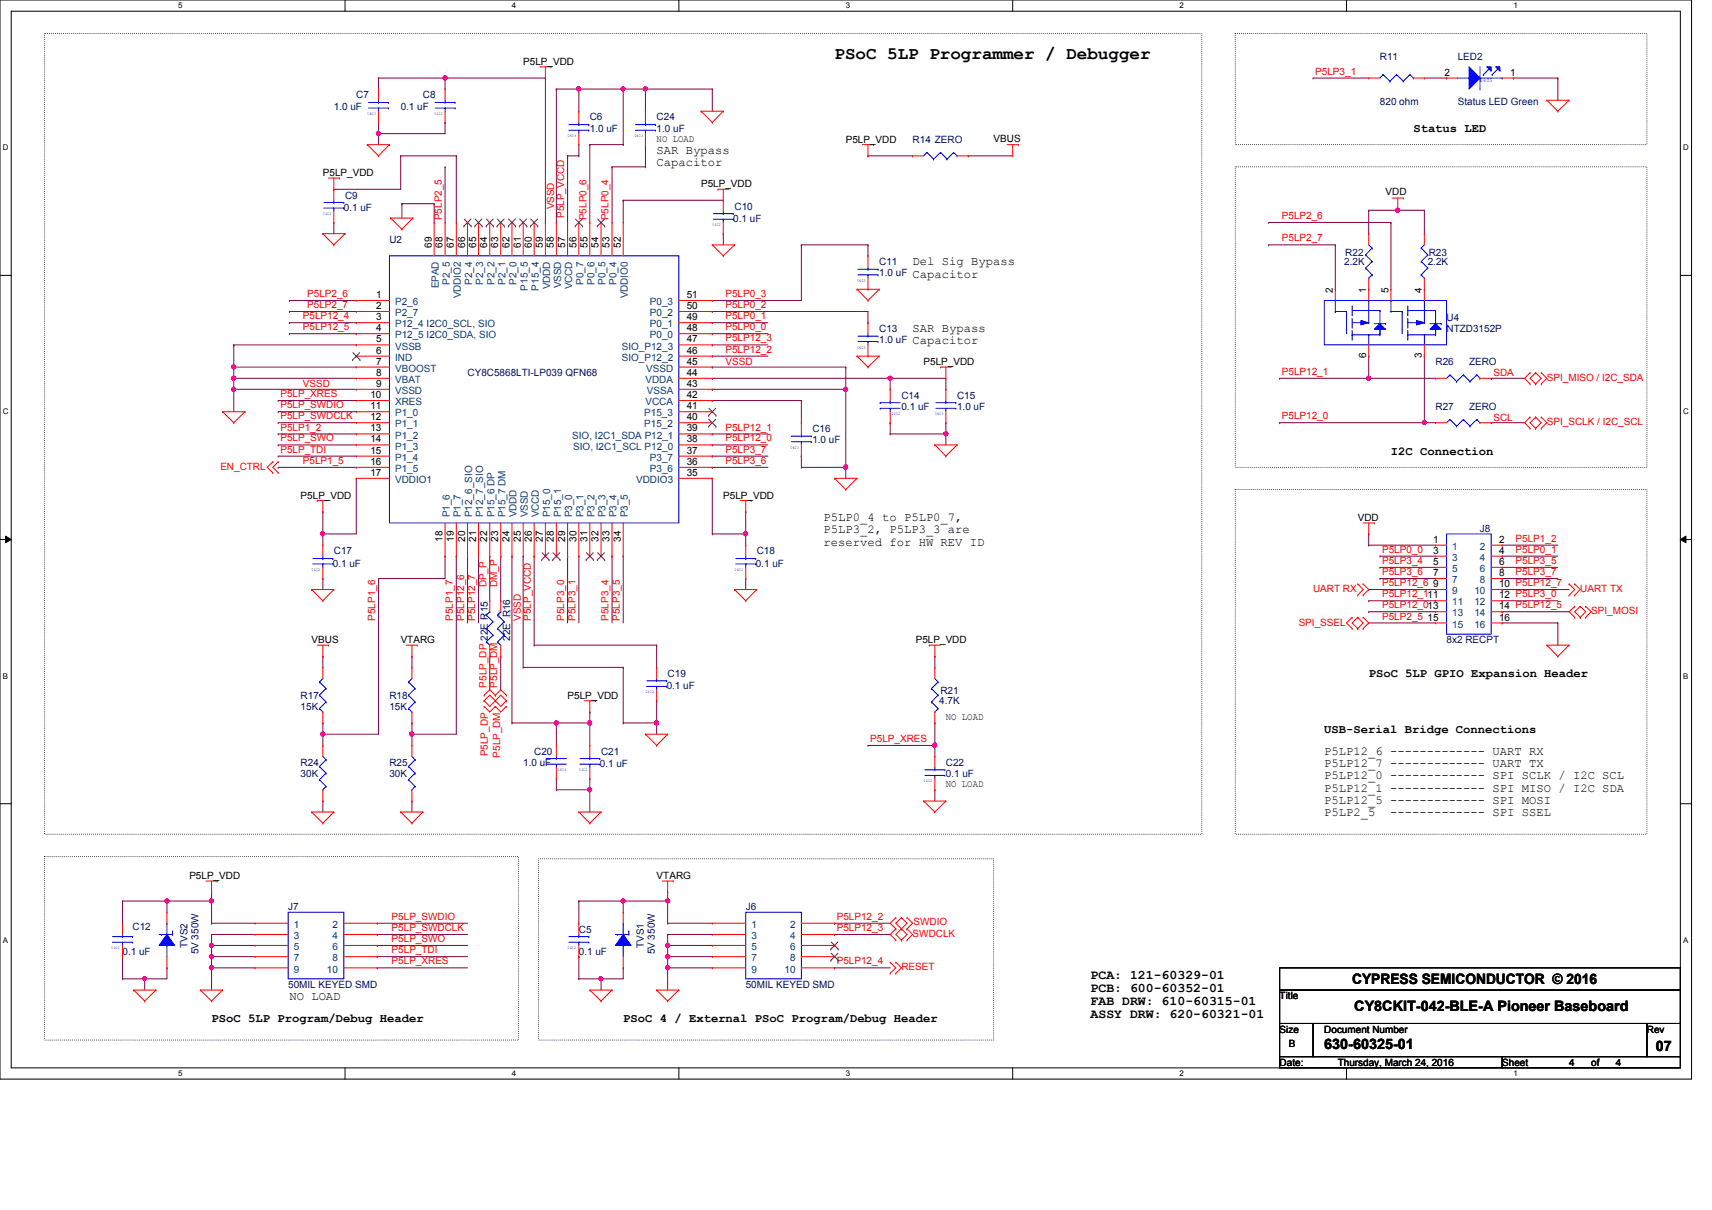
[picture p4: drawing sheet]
<svg xmlns="http://www.w3.org/2000/svg" width="297mm" height="210mm" viewBox="0 0 297 210" stroke-linecap="round" stroke-linejoin="round" font-family="sans-serif">
<defs><g id="words">
<text font-size="3" x="144.8" y="10.3">PSoC 5LP Programmer / Debugger</text>
<g font-size="2.5">
<text x="234.6" y="170.9">CYPRESS SEMICONDUCTOR © 2016</text>
<text x="234.9" y="175.5">CY8CKIT-042-BLE-A Pioneer Baseboard</text>
<text x="229.7" y="182.1">630-60325-01</text>
<text x="287.3" y="182.5">07</text>
</g>
<g font-size="2.3">
<text x="189.2" y="169.8">PCA: 121-60329-01</text>
<text x="189.2" y="172.1">PCB: 600-60352-01</text>
<text x="189.2" y="174.4">FAB DRW: 610-60315-01</text>
<text x="189.2" y="176.7">ASSY DRW: 620-60321-01</text>
</g>
<g font-size="2.1">
<text x="245.2" y="23">Status LED</text>
<text x="113.9" y="26.8">SAR Bypass</text>
<text x="113.9" y="28.9">Capacitor</text>
<text x="158.3" y="46.1">Del Sig Bypass</text>
<text x="158.3" y="48.2">Capacitor</text>
<text x="158.3" y="57.7">SAR Bypass</text>
<text x="158.3" y="59.8">Capacitor</text>
<text x="241.3" y="79">I2C Connection</text>
<text x="142.9" y="90.5">P5LP0_4 to P5LP0_7,</text>
<text x="142.9" y="92.6">P5LP3_2, P5LP3_3 are</text>
<text x="142.9" y="94.7">reserved for HW REV ID</text>
<text x="237.4" y="117.6">PSoC 5LP GPIO Expansion Header</text>
<text x="229.7" y="127.2">USB-Serial Bridge Connections</text>
<text x="229.7" y="131">P5LP12_6 ------------- UART RX</text>
<text x="229.7" y="133.1">P5LP12_7 ------------- UART TX</text>
<text x="229.7" y="135.3">P5LP12_0 ------------- SPI SCLK / I2C SCL</text>
<text x="229.7" y="137.4">P5LP12_1 ------------- SPI MISO / I2C SDA</text>
<text x="229.7" y="139.5">P5LP12_5 ------------- SPI MOSI</text>
<text x="229.7" y="141.6">P5LP2_5</text>
<text x="241.2" y="141.6">------------- SPI SSEL</text>
<text x="50.2" y="173.5">NO LOAD</text>
<text x="36.7" y="177.4">PSoC 5LP Program/Debug Header</text>
<text x="108.1" y="177.4">PSoC 4 / External PSoC Program/Debug Header</text>
</g>
<g font-size="1.7">
<text x="90.8" y="11.3">P5LP_VDD</text>
<text x="250.6" y="13.1">2</text>
<text x="262" y="13.1">1</text>
<text x="113.9" y="24.6">NO LOAD</text>
<text x="146.7" y="24.8">P5LP_VDD</text>
<text x="172.4" y="24.6">VBUS</text>
<text x="56" y="30.6">P5LP_VDD</text>
<text x="121.6" y="32.5">P5LP_VDD</text>
<text x="240.4" y="33.9">VDD</text>
<text x="74.9" y="43.1" transform="rotate(-90 74.9 43.1)">69</text>
<text x="76.8" y="43.1" transform="rotate(-90 76.8 43.1)">68</text>
<text x="78.7" y="43.1" transform="rotate(-90 78.7 43.1)">67</text>
<text x="80.7" y="43.1" transform="rotate(-90 80.7 43.1)">66</text>
<text x="82.6" y="43.1" transform="rotate(-90 82.6 43.1)">65</text>
<text x="84.5" y="43.1" transform="rotate(-90 84.5 43.1)">64</text>
<text x="86.4" y="43.1" transform="rotate(-90 86.4 43.1)">63</text>
<text x="88.4" y="43.1" transform="rotate(-90 88.4 43.1)">62</text>
<text x="90.3" y="43.1" transform="rotate(-90 90.3 43.1)">61</text>
<text x="92.2" y="43.1" transform="rotate(-90 92.2 43.1)">60</text>
<text x="94.2" y="43.1" transform="rotate(-90 94.2 43.1)">59</text>
<text x="96.1" y="43.1" transform="rotate(-90 96.1 43.1)">58</text>
<text x="98" y="43.1" transform="rotate(-90 98 43.1)">57</text>
<text x="100" y="43.1" transform="rotate(-90 100 43.1)">56</text>
<text x="101.9" y="43.1" transform="rotate(-90 101.9 43.1)">55</text>
<text x="103.8" y="43.1" transform="rotate(-90 103.8 43.1)">54</text>
<text x="105.7" y="43.1" transform="rotate(-90 105.7 43.1)">53</text>
<text x="107.7" y="43.1" transform="rotate(-90 107.7 43.1)">52</text>
<text x="65.2" y="51.7">1</text>
<text x="65.2" y="53.6">2</text>
<text x="119.1" y="51.7">51</text>
<text x="119.1" y="53.6">50</text>
<text x="231.2" y="50.8" transform="rotate(-90 231.2 50.8)">2</text>
<text x="237" y="50.8" transform="rotate(-90 237 50.8)">1</text>
<text x="240.9" y="50.8" transform="rotate(-90 240.9 50.8)">5</text>
<text x="246.7" y="50.8" transform="rotate(-90 246.7 50.8)">4</text>
<text x="65.2" y="55.6">3</text>
<text x="65.2" y="57.5">4</text>
<text x="65.2" y="59.4">5</text>
<text x="119.1" y="55.6">49</text>
<text x="119.1" y="57.5">48</text>
<text x="119.1" y="59.4">47</text>
<text x="65.2" y="61.4">6</text>
<text x="65.2" y="63.3">7</text>
<text x="65.2" y="65.2">8</text>
<text x="119.1" y="61.4">46</text>
<text x="119.1" y="63.3">45</text>
<text x="119.1" y="65.2">44</text>
<text x="160.2" y="63.4">P5LP_VDD</text>
<text x="237" y="62.2" transform="rotate(-90 237 62.2)">6</text>
<text x="246.7" y="62.2" transform="rotate(-90 246.7 62.2)">3</text>
<text x="64.3" y="69.1">10</text>
<text x="64.3" y="71">11</text>
<text x="65.2" y="67.1">9</text>
<text x="119.1" y="67.1">43</text>
<text x="119.1" y="69.1">42</text>
<text x="119.1" y="71">41</text>
<text x="64.3" y="72.9">12</text>
<text x="64.3" y="74.9">13</text>
<text x="64.3" y="76.8">14</text>
<text x="119.1" y="72.9">40</text>
<text x="119.1" y="74.9">39</text>
<text x="119.1" y="76.8">38</text>
<text x="64.3" y="78.7">15</text>
<text x="64.3" y="80.7">16</text>
<text x="64.3" y="82.6">17</text>
<text x="119.1" y="82.6">35</text>
<text x="119.1" y="78.7">37</text>
<text x="119.1" y="80.7">36</text>
<text x="52.2" y="86.6">P5LP_VDD</text>
<text x="125.5" y="86.6">P5LP_VDD</text>
<text x="76.8" y="94.1" transform="rotate(-90 76.8 94.1)">18</text>
<text x="78.7" y="94.1" transform="rotate(-90 78.7 94.1)">19</text>
<text x="80.7" y="94.1" transform="rotate(-90 80.7 94.1)">20</text>
<text x="82.6" y="94.1" transform="rotate(-90 82.6 94.1)">21</text>
<text x="84.5" y="94.1" transform="rotate(-90 84.5 94.1)">22</text>
<text x="86.4" y="94.1" transform="rotate(-90 86.4 94.1)">23</text>
<text x="88.4" y="94.1" transform="rotate(-90 88.4 94.1)">24</text>
<text x="90.3" y="94.1" transform="rotate(-90 90.3 94.1)">25</text>
<text x="92.2" y="94.1" transform="rotate(-90 92.2 94.1)">26</text>
<text x="94.2" y="94.1" transform="rotate(-90 94.2 94.1)">27</text>
<text x="96.1" y="94.1" transform="rotate(-90 96.1 94.1)">28</text>
<text x="98" y="94.1" transform="rotate(-90 98 94.1)">29</text>
<text x="100" y="94.1" transform="rotate(-90 100 94.1)">30</text>
<text x="101.9" y="94.1" transform="rotate(-90 101.9 94.1)">31</text>
<text x="103.8" y="94.1" transform="rotate(-90 103.8 94.1)">32</text>
<text x="105.7" y="94.1" transform="rotate(-90 105.7 94.1)">33</text>
<text x="107.7" y="94.1" transform="rotate(-90 107.7 94.1)">34</text>
<text x="235.5" y="90.4">VDD</text>
<text x="248.6" y="94.2">1</text>
<text x="260.1" y="94.2">2</text>
<text x="248.6" y="96.1">3</text>
<text x="248.6" y="98">5</text>
<text x="248.6" y="100">7</text>
<text x="248.6" y="101.9">9</text>
<text x="260.1" y="96.1">4</text>
<text x="260.1" y="98">6</text>
<text x="260.1" y="100">8</text>
<text x="260.1" y="101.9">10 P5LP12_7</text>
<text x="247.6" y="107.7">15</text>
<text x="260.1" y="103.8">12 P5LP3_0</text>
<text x="260.1" y="105.7">14 P5LP12_5</text>
<text x="260.1" y="107.7">16</text>
<text x="54.1" y="111.7">VBUS</text>
<text x="69.5" y="111.7">VTARG</text>
<text x="158.9" y="111.7">P5LP_VDD</text>
<text x="98.5" y="121.3">P5LP_VDD</text>
<text x="164.1" y="125">NO LOAD</text>
<text x="164.1" y="136.5">NO LOAD</text>
<text x="32.9" y="152.6">P5LP_VDD</text>
<text x="113.9" y="152.6">VTARG</text>
<text x="222" y="173.4">Title</text>
<text x="222" y="179.2">Size</text>
<text x="229.7" y="179.2">Document Number</text>
<text x="285.7" y="179.2">Rev</text>
<text x="222" y="185">Date:</text>
<text x="223.6" y="181.7">B</text>
<text x="232.1" y="185">Thursday, March 24, 2016</text>
<text x="260.6" y="185">Sheet</text>
<text x="272.2" y="185">4</text>
<text x="276.1" y="185">of</text>
<text x="280.3" y="185">4</text>
</g>
<g font-size="1.7" fill="#000080">
<text x="239.4" y="10.3">R11</text>
<text x="252.9" y="10.3">LED2</text>
<text x="61.8" y="17.1">C7</text>
<text x="73.4" y="17.1">C8</text>
<text x="57.9" y="19">1.0 uF</text>
<text x="69.5" y="19">0.1 uF</text>
<text x="102.3" y="20.9">C6</text>
<text x="102.3" y="22.9">1.0 uF</text>
<text x="113.9" y="20.9">C24</text>
<text x="113.9" y="22.9">1.0 uF</text>
<text x="239.4" y="18.2">820 ohm</text>
<text x="252.9" y="18.2">Status LED Green</text>
<text x="158.3" y="24.8">R14 ZERO</text>
<text x="59.9" y="34.5">C9</text>
<text x="59.6" y="36.6">0.1 uF</text>
<text x="127.2" y="38.5">0.1 uF</text>
<text x="127.4" y="36.4">C10</text>
<text x="67.6" y="42.2">U2</text>
<text x="152.5" y="46">C11</text>
<text x="152.5" y="48">1.0 uF</text>
<text x="233.2" y="46">2.2K</text>
<text x="233.4" y="44.5">R22</text>
<text x="247.7" y="46">2.2K</text>
<text x="247.9" y="44.5">R23</text>
<text x="152.5" y="57.6">C13</text>
<text x="152.5" y="59.5">1.0 uF</text>
<text x="251" y="55.7">U4</text>
<text x="251" y="57.6">NTZD3152P</text>
<text x="81.1" y="65.3">CY8C5868LTI-LP039 QFN68</text>
<text x="249" y="63.4">R26</text>
<text x="254.8" y="63.4">ZERO</text>
<text x="156.4" y="69.2">C14</text>
<text x="156.4" y="71.1">0.1 uF</text>
<text x="166" y="69.2">C15</text>
<text x="166" y="71.1">1.0 uF</text>
<text x="249" y="71.1">R27</text>
<text x="254.8" y="71.1">ZERO</text>
<text x="140.9" y="75">C16</text>
<text x="140.9" y="76.9">1.0 uF</text>
<text x="256.8" y="92.4">J8</text>
<text x="57.7" y="98.3">0.1 uF</text>
<text x="57.9" y="96.2">C17</text>
<text x="131.1" y="98.3">0.1 uF</text>
<text x="131.3" y="96.2">C18</text>
<text x="88.5" y="111.2" transform="rotate(-90 88.5 111.2)">22E R16</text>
<text x="251" y="111.7">8x2 RECPT</text>
<text x="115.7" y="119.6">0.1 uF</text>
<text x="115.8" y="117.4">C19</text>
<text x="52.2" y="121.3">R17</text>
<text x="52.2" y="123.2">15K</text>
<text x="67.6" y="121.3">R18</text>
<text x="67.6" y="123.2">15K</text>
<text x="162.9" y="122.3">4.7K</text>
<text x="163.2" y="120.5">R21</text>
<text x="92.7" y="131">C20</text>
<text x="104.3" y="131">C21</text>
<text x="52.2" y="132.9">R24</text>
<text x="52.2" y="134.8">30K</text>
<text x="67.6" y="132.9">R25</text>
<text x="67.6" y="134.8">30K</text>
<text x="90.8" y="132.9">1.0 uF</text>
<text x="104.1" y="133.1">0.1 uF</text>
<text x="164.1" y="132.9">C22</text>
<text x="164.1" y="134.8">0.1 uF</text>
<text x="23" y="161.5">C12</text>
<text x="50" y="158">J7</text>
<text x="100.4" y="161.8">C5</text>
<text x="129.4" y="158">J6</text>
<text x="21.3" y="165.7">0.1 uF</text>
<text x="32.5" y="164.5" transform="rotate(-90 32.5 164.5)">TVS2</text>
<text x="34.5" y="165.7" transform="rotate(-90 34.5 165.7)">5V 350W</text>
<text x="100.4" y="165.7">0.1 uF</text>
<text x="111.7" y="164.5" transform="rotate(-90 111.7 164.5)">TVS1</text>
<text x="113.6" y="165.7" transform="rotate(-90 113.6 165.7)">5V 350W</text>
<text x="50" y="171.5">50MIL KEYED SMD</text>
<text x="129.4" y="171.5">50MIL KEYED SMD</text>
</g>
<g font-size="1.7" fill="#f00">
<text x="228.2" y="13">P5LP3_1</text>
<text x="76.6" y="38.2" transform="rotate(-90 76.6 38.2)">P5LP2_5</text>
<text x="96.1" y="36.3" transform="rotate(-90 96.1 36.3)">VSSD</text>
<text x="97.9" y="37.8" transform="rotate(-90 97.9 37.8)">P5LP_VCCD</text>
<text x="101.7" y="38.2" transform="rotate(-90 101.7 38.2)">P5LP0_6</text>
<text x="105.6" y="38.2" transform="rotate(-90 105.6 38.2)">P5LP0_4</text>
<text x="222.4" y="41.9">P5LP2_7</text>
<text x="222.4" y="38">P5LP2_6</text>
<text x="53.3" y="51.6">P5LP2_6</text>
<text x="53.3" y="53.5">P5LP2_7</text>
<text x="125.9" y="51.6">P5LP0_3</text>
<text x="125.9" y="53.5">P5LP0_2</text>
<text x="52.5" y="55.4">P5LP12_4</text>
<text x="52.5" y="57.3">P5LP12_5</text>
<text x="125.9" y="57.3">P5LP0_0</text>
<text x="125.9" y="55.4">P5LP0_1</text>
<text x="125.9" y="59.3">P5LP12_3</text>
<text x="125.9" y="63.3">VSSD</text>
<text x="125.9" y="61.2">P5LP12_2</text>
<text x="222.4" y="65.1">P5LP12_1</text>
<text x="259.1" y="65.3">SDA</text>
<text x="48.6" y="70.9">P5LP_SWDIO</text>
<text x="48.6" y="68.9">P5LP_XRES</text>
<text x="52.5" y="67.2">VSSD</text>
<text x="268.4" y="66.1">SPI_MISO / I2C_SDA</text>
<text x="48.6" y="72.8">P5LP_SWDCLK</text>
<text x="48.6" y="76.6">P5LP_SWO</text>
<text x="48.6" y="74.7">P5LP1_2</text>
<text x="125.9" y="76.6">P5LP12_0</text>
<text x="125.9" y="74.7">P5LP12_1</text>
<text x="222.4" y="72.8">P5LP12_0</text>
<text x="259.1" y="73">SCL</text>
<text x="268.4" y="73.8">SPI_SCLK / I2C_SCL</text>
<text x="38.2" y="81.5">EN_CTRL</text>
<text x="48.6" y="78.6">P5LP_TDI</text>
<text x="52.5" y="80.5">P5LP1_5</text>
<text x="125.9" y="78.6">P5LP3_7</text>
<text x="125.9" y="80.5">P5LP3_6</text>
<text x="239.8" y="95.9">P5LP0_0</text>
<text x="262.9" y="94">P5LP1_2</text>
<text x="262.9" y="95.9">P5LP0_1</text>
<text x="84.4" y="101.9" transform="rotate(-90 84.4 101.9)">DP_P</text>
<text x="86.3" y="101.9" transform="rotate(-90 86.3 101.9)">DM_P</text>
<text x="239.8" y="101.7">P5LP12_6</text>
<text x="239.8" y="99.8">P5LP3_6</text>
<text x="239.8" y="97.9">P5LP3_4</text>
<text x="262.9" y="99.8">P5LP3_7</text>
<text x="262.9" y="97.9">P5LP3_5</text>
<text x="65.1" y="107.7" transform="rotate(-90 65.1 107.7)">P5LP1_6</text>
<text x="78.6" y="107.7" transform="rotate(-90 78.6 107.7)">P5LP1_7</text>
<text x="80.5" y="107.7" transform="rotate(-90 80.5 107.7)">P5LP12_6</text>
<text x="82.4" y="107.7" transform="rotate(-90 82.4 107.7)">P5LP12_7</text>
<text x="90.4" y="107.7" transform="rotate(-90 90.4 107.7)">VSSD</text>
<text x="92.1" y="107.7" transform="rotate(-90 92.1 107.7)">P5LP_VCCD</text>
<text x="97.9" y="107.7" transform="rotate(-90 97.9 107.7)">P5LP3_0</text>
<text x="99.8" y="107.7" transform="rotate(-90 99.8 107.7)">P5LP3_1</text>
<text x="105.6" y="107.7" transform="rotate(-90 105.6 107.7)">P5LP3_4</text>
<text x="107.5" y="107.7" transform="rotate(-90 107.5 107.7)">P5LP3_5</text>
<text x="227.8" y="102.8">UART RX</text>
<text x="239.8" y="103.7">P5LP12_111</text>
<text x="239.8" y="105.6">P5LP12_013</text>
<text x="239.8" y="107.5">P5LP2_5</text>
<text x="274.2" y="102.8">UART TX</text>
<text x="276.1" y="106.6">SPI_MOSI</text>
<text x="225.3" y="108.6">SPI_SSEL</text>
<text x="84.4" y="119.3" transform="rotate(-90 84.4 119.3)">P5LP_DP 22E R15</text>
<text x="86.3" y="119.3" transform="rotate(-90 86.3 119.3)">P5LP_DM</text>
<text x="84.6" y="131.3" transform="rotate(-90 84.6 131.3)">P5LP_DP</text>
<text x="86.7" y="131.5" transform="rotate(-90 86.7 131.5)">P5LP_DM</text>
<text x="151" y="128.8">P5LP_XRES</text>
<text x="67.9" y="161.6">P5LP_SWDCLK</text>
<text x="67.9" y="159.6">P5LP_SWDIO</text>
<text x="145.2" y="159.6">P5LP12_2</text>
<text x="145.2" y="161.6">P5LP12_3</text>
<text x="158.5" y="160.5">SWDIO</text>
<text x="67.9" y="163.5">P5LP_SWO</text>
<text x="67.9" y="167.4">P5LP_XRES</text>
<text x="67.9" y="165.4">P5LP_TDI</text>
<text x="145.2" y="167.4">P5LP12_4</text>
<text x="158.3" y="162.6">SWDCLK</text>
<text x="156.4" y="168.4">RESET</text>
</g>
<g font-size="1.7" fill="#004080">
<text x="68.5" y="53">P2_6</text>
<text x="76.1" y="50" transform="rotate(-90 76.1 50)">EPAD</text>
<text x="78" y="49.4" transform="rotate(-90 78 49.4)">P2_5</text>
<text x="80" y="51.8" transform="rotate(-90 80 51.8)">VDDIO2</text>
<text x="81.9" y="49.4" transform="rotate(-90 81.9 49.4)">P2_4</text>
<text x="83.8" y="49.4" transform="rotate(-90 83.8 49.4)">P2_3</text>
<text x="85.8" y="49.4" transform="rotate(-90 85.8 49.4)">P2_2</text>
<text x="87.7" y="49.4" transform="rotate(-90 87.7 49.4)">P2_1</text>
<text x="89.6" y="49.4" transform="rotate(-90 89.6 49.4)">P2_0</text>
<text x="91.6" y="50.4" transform="rotate(-90 91.6 50.4)">P15_5</text>
<text x="93.5" y="50.4" transform="rotate(-90 93.5 50.4)">P15_4</text>
<text x="95.4" y="50.2" transform="rotate(-90 95.4 50.2)">VDDD</text>
<text x="97.3" y="50" transform="rotate(-90 97.3 50)">VSSD</text>
<text x="99.3" y="50.2" transform="rotate(-90 99.3 50.2)">VCCD</text>
<text x="101.2" y="49.4" transform="rotate(-90 101.2 49.4)">P0_7</text>
<text x="103.1" y="49.4" transform="rotate(-90 103.1 49.4)">P0_6</text>
<text x="105.1" y="49.4" transform="rotate(-90 105.1 49.4)">P0_5</text>
<text x="107" y="49.4" transform="rotate(-90 107 49.4)">P0_4</text>
<text x="108.9" y="51.8" transform="rotate(-90 108.9 51.8)">VDDIO0</text>
<text x="112.7" y="53">P0_3</text>
<text x="68.5" y="54.9">P2_7</text>
<text x="68.5" y="56.8">P12_4 I2C0_SCL, SIO</text>
<text x="68.5" y="58.7">P12_5 I2C0_SDA, SIO</text>
<text x="112.7" y="54.9">P0_2</text>
<text x="112.7" y="56.8">P0_1</text>
<text x="112.7" y="58.7">P0_0</text>
<text x="68.5" y="60.7">VSSB</text>
<text x="68.5" y="62.6">IND</text>
<text x="68.5" y="64.5">VBOOST</text>
<text x="107.9" y="60.7">SIO_P12_3</text>
<text x="107.9" y="62.6">SIO_P12_2</text>
<text x="112.1" y="64.5">VSSD</text>
<text x="68.5" y="66.5">VBAT</text>
<text x="68.5" y="68.4">VSSD</text>
<text x="68.5" y="70.3">XRES</text>
<text x="112" y="66.5">VDDA</text>
<text x="112" y="70.3">VCCA</text>
<text x="112.2" y="68.4">VSSA</text>
<text x="68.5" y="72.3">P1_0</text>
<text x="68.5" y="74.2">P1_1</text>
<text x="68.5" y="76.1">P1_2</text>
<text x="99.3" y="76.1">SIO, I2C1_SDA P12_1</text>
<text x="111.8" y="72.3">P15_3</text>
<text x="111.8" y="74.2">P15_2</text>
<text x="68.5" y="78">P1_3</text>
<text x="68.5" y="80">P1_4</text>
<text x="68.5" y="81.9">P1_5</text>
<text x="68.5" y="83.8">VDDIO1</text>
<text x="99.4" y="78">SIO, I2C1_SCL P12_0</text>
<text x="110.4" y="83.8">VDDIO3</text>
<text x="112.7" y="80">P3_7</text>
<text x="112.7" y="81.9">P3_6</text>
<text x="78" y="89.8" transform="rotate(-90 78 89.8)">P1_6</text>
<text x="80" y="89.8" transform="rotate(-90 80 89.8)">P1_7</text>
<text x="81.9" y="89.8" transform="rotate(-90 81.9 89.8)">P12_6_SIO</text>
<text x="83.8" y="89.8" transform="rotate(-90 83.8 89.8)">P12_7_SIO</text>
<text x="85.8" y="89.8" transform="rotate(-90 85.8 89.8)">P15_6 DP</text>
<text x="87.7" y="89.8" transform="rotate(-90 87.7 89.8)">P15_7 DM</text>
<text x="89.6" y="89.8" transform="rotate(-90 89.6 89.8)">VDDD</text>
<text x="91.6" y="89.8" transform="rotate(-90 91.6 89.8)">VSSD</text>
<text x="93.5" y="89.8" transform="rotate(-90 93.5 89.8)">VCCD</text>
<text x="95.4" y="89.8" transform="rotate(-90 95.4 89.8)">P15_0</text>
<text x="97.3" y="89.8" transform="rotate(-90 97.3 89.8)">P15_1</text>
<text x="99.3" y="89.8" transform="rotate(-90 99.3 89.8)">P3_0</text>
<text x="101.2" y="89.8" transform="rotate(-90 101.2 89.8)">P3_1</text>
<text x="103.1" y="89.8" transform="rotate(-90 103.1 89.8)">P3_2</text>
<text x="105.1" y="89.8" transform="rotate(-90 105.1 89.8)">P3_3</text>
<text x="107" y="89.8" transform="rotate(-90 107 89.8)">P3_4</text>
<text x="108.9" y="89.8" transform="rotate(-90 108.9 89.8)">P3_5</text>
<text x="251.9" y="95.4">1</text>
<text x="256.8" y="95.4">2</text>
<text x="251.9" y="97.3">3</text>
<text x="251.9" y="99.3">5</text>
<text x="251.9" y="101.2">7</text>
<text x="256.8" y="97.3">4</text>
<text x="256.8" y="99.3">6</text>
<text x="256.8" y="101.2">8</text>
<text x="251.9" y="103.1">9</text>
<text x="251.9" y="105.1">11</text>
<text x="251.9" y="107">13</text>
<text x="255.8" y="103.1">10</text>
<text x="255.8" y="105.1">12</text>
<text x="255.8" y="107">14</text>
<text x="251.9" y="108.9">15</text>
<text x="255.8" y="108.9">16</text>
<text x="51" y="161">1</text>
<text x="57.7" y="161">2</text>
<text x="130.3" y="161">1</text>
<text x="137.1" y="161">2</text>
<text x="51" y="163">3</text>
<text x="51" y="164.9">5</text>
<text x="51" y="166.8">7</text>
<text x="57.7" y="163">4</text>
<text x="57.7" y="164.9">6</text>
<text x="57.7" y="166.8">8</text>
<text x="130.3" y="163">3</text>
<text x="130.3" y="164.9">5</text>
<text x="130.3" y="166.8">7</text>
<text x="137.1" y="163">4</text>
<text x="137.1" y="164.9">6</text>
<text x="137.1" y="166.8">8</text>
<text x="51" y="168.8">9</text>
<text x="56.7" y="168.8">10</text>
<text x="130.3" y="168.8">9</text>
<text x="136.1" y="168.8">10</text>
</g>
<g font-size="1.4">
<text x="30.9" y="1.4">5</text>
<text x="88.8" y="1.4">4</text>
<text x="146.7" y="1.4">3</text>
<text x="204.6" y="1.4">2</text>
<text x="262.6" y="1.4">1</text>
<text x=".5" y="26.1">D</text>
<text x="292" y="26.1">D</text>
<text x=".5" y="71.9">C</text>
<text x="292" y="71.9">C</text>
<text x=".5" y="117.8">B</text>
<text x="292" y="117.8">B</text>
<text x=".5" y="163.6">A</text>
<text x="292" y="163.6">A</text>
<text x="30.9" y="186.8">5</text>
<text x="88.8" y="186.8">4</text>
<text x="146.7" y="186.8">3</text>
<text x="204.6" y="186.8">2</text>
<text x="262.6" y="186.8">1</text>
</g>
<text font-size=".9" fill="#00f" x="256.8" y="14.3">0805</text>
<g font-size=".8" fill="#00f">
<text x="63.7" y="19.9">0603</text>
<text x="75.3" y="19.9">0402</text>
<text x="98.5" y="23.8">0603</text>
<text x="110.1" y="23.8">0603</text>
<text x="56" y="37.3">0402</text>
<text x="123.6" y="39.2">0402</text>
<text x="148.7" y="48.9">0603</text>
<text x="148.7" y="60.5">0603</text>
<text x="137.1" y="77.9">0603</text>
<text x="154.6" y="72.1">0402</text>
<text x="162.2" y="72.1">0603</text>
<text x="54.1" y="99.1">0402</text>
<text x="127.4" y="99.1">0402</text>
<text x="112" y="120.4">0402</text>
<text x="96.7" y="133.9">0603</text>
<text x="100.4" y="133.9">0402</text>
<text x="160.2" y="135.8">0402</text>
<text x="19.3" y="164.7">0402</text>
<text x="98.5" y="164.7">0402</text>
</g>
<g font-size=".6" fill="#00f">
<text x="86.4" y="105.8" transform="rotate(90 86.4 105.8)">0603</text>
<text x="88.3" y="105.8" transform="rotate(90 88.3 105.8)">0603</text>
</g>
</g></defs>
<path d="M0 0h293.5v187.3h-293.5zM1.9 1.9h289.6v183.4h-289.6z" fill="none" stroke="#000" stroke-width=".17"/>
<g fill="#fff">
<path d="M30.9 .2h.8v1.5h-.8z"/>
<path d="M30.9 185.5h.8v1.6h-.8z"/>
</g>
<path d="M59.9 0v1.9M59.9 185.3v2" fill="none" stroke="#000" stroke-width=".17"/>
<g fill="#fff">
<path d="M88.8 .2h.8v1.5h-.8z"/>
<path d="M88.8 185.5h.8v1.6h-.8z"/>
</g>
<path d="M117.8 0v1.9M117.8 185.3v2" fill="none" stroke="#000" stroke-width=".17"/>
<g fill="#fff">
<path d="M146.7 .2h.8v1.5h-.8z"/>
<path d="M146.7 185.5h.8v1.6h-.8z"/>
</g>
<path d="M175.7 0v1.9M175.7 185.3v2" fill="none" stroke="#000" stroke-width=".17"/>
<g fill="#fff">
<path d="M204.6 .2h.8v1.5h-.8z"/>
<path d="M204.6 185.5h.8v1.6h-.8z"/>
</g>
<path d="M233.6 0v1.9M233.6 185.3v2" fill="none" stroke="#000" stroke-width=".17"/>
<g fill="#fff">
<path d="M262.6 .2h.7v1.5h-.7z"/>
<path d="M262.6 185.5h.7v1.6h-.7z"/>
<path d="M.5 24.8h1v1.6h-1z"/>
<path d="M292 24.8h1v1.6h-1z"/>
<path d="M.5 70.7h1v1.5h-1z"/>
<path d="M292 70.7h1v1.5h-1z"/>
</g>
<path d="M0 47.8h1.9M291.5 47.8h2" fill="none" stroke="#000" stroke-width=".17"/>
<g fill="#fff">
<path d="M.5 116.5h.9v1.6h-.9z"/>
<path d="M292 116.5h.9v1.6h-.9z"/>
</g>
<path d="M0 93.6h1.9M1 93l.9 .6-.9 .6zM291.5 93.6l1-.6v1.2zM291.5 93.6h2" fill="none" stroke="#000" stroke-width=".17"/>
<path d="M1 93l.9 .6-.9 .6zM291.5 93.6l1-.6v1.2z" fill="#000"/>
<g fill="#fff">
<path d="M.5 162.4h.9v1.5h-.9z"/>
<path d="M292 162.4h.9v1.5h-.9z"/>
</g>
<path d="M0 139.5h1.9M291.5 139.5h2" fill="none" stroke="#000" stroke-width=".17"/>
<path d="M7.7 5.8h200.8v139h-200.8zM214.3 5.8h71.4v19.3h-71.4zM214.3 29h71.4v52.1h-71.4zM214.3 85h71.4v59.8h-71.4zM7.7 148.7h82.3v31.8h-82.3zM93.4 149.1h79v31.4h-79z" fill="none" stroke="#000" stroke-width=".17" stroke-dasharray="0 .3"/>
<g fill="none" stroke="#800040" stroke-width=".17">
<path d="M65.7 13.5h.1M65.7 13.5h11.5M88.8 96.5h.1M88.8 96.5v29M90.8 96.5h.1M90.8 96.5v19.3M113.9 112h.1M113.9 112v3.8M88.8 125.5h.1M88.8 125.5h7.7M102.3 125.5h.1M102.3 135.1h.1"/>
<path d="M102.3 125.5v3.9M102.3 135.1v2"/>
</g>
<circle cx="77.2" cy="13.5" r=".38" fill="#f0f"/>
<circle cx="77.2" cy="13.5" r=".38" fill="none" stroke="#f0f" stroke-width=".17"/>
<g fill="none" stroke="#800040" stroke-width=".17">
<path d="M48.3 73.4h.1M48.3 71.5h.1M48.3 77.2h.1M48.3 79.2h.1M48.3 73.4h13.5M48.3 71.5h13.5M48.3 77.2h13.5M48.3 79.2h13.5M146.7 67.6h.1M146.7 67.6v15.4M146.7 81.1h.1M96.5 125.5h.1"/>
<path d="M96.5 135.1h.1M96.5 125.5v3.9M96.5 135.1v2M102.3 137.1h.1M102.3 137.1v3.8"/>
</g>
<circle cx="146.7" cy="81.1" r=".38" fill="#f0f"/>
<circle cx="146.7" cy="81.1" r=".38" fill="none" stroke="#f0f" stroke-width=".17"/>
<circle cx="146.7" cy="67.6" r=".38" fill="#f0f"/>
<circle cx="146.7" cy="67.6" r=".38" fill="none" stroke="#f0f" stroke-width=".17"/>
<g fill="none" stroke="#800040" stroke-width=".17">
<path d="M123.6 67.6h.1M123.6 69.5h.1M123.6 67.6h23.1M123.6 69.5h15.4M139 69.5h.1M139 79.2h.1M139 69.5v3.9M139 79.2v1.9M154.4 73.4h.1M154.4 73.4v1.9M164.1 75.3h.1M164.1 73.4h.1"/>
<path d="M164.1 73.4v3.8M139 81.1h.1M139 81.1h7.7M162.2 113.9h.1M162.2 113.9v1.9M150.6 129.4h.1M150.6 129.4h11.6M162.2 129.4h.1M162.2 129.4v1.9"/>
</g>
<circle cx="164.1" cy="75.3" r=".37" fill="#f0f"/>
<circle cx="164.1" cy="75.3" r=".37" fill="none" stroke="#f0f" stroke-width=".17"/>
<path d="M123.6 52.2h.1M139 42.5h.1M139 42.5v9.7h-15.4M139 42.5h11.6M48.3 69.5h.1M48.3 69.5h13.5M123.6 65.7h.1M123.6 65.7h30.8M85 113.9h.1M85 113.9v5.8M86.9 113.9h.1M86.9 113.9v5.8" fill="none" stroke="#800040" stroke-width=".17"/>
<circle cx="154.4" cy="65.6" r=".37" fill="#f0f"/>
<circle cx="154.4" cy="65.6" r=".37" fill="none" stroke="#f0f" stroke-width=".17"/>
<g fill="none" stroke="#800040" stroke-width=".17">
<path d="M57.9 38.6h.1M57.9 38.6v2M69.7 35.3h.1M69.7 35.3h5.6M69.7 35.3v2.5M75.3 35.3h.1M75.3 35.3v3.3M79.2 27.1h.1M79.2 27.1v11.5M108.1 34.8h.1M108.1 34.8v3.8M123.6 57.9h.1"/>
<path d="M123.6 56h.1M123.6 57.9h9.6M123.6 56h9.6M150.6 42.5h.1M150.6 42.5v1.9M40.6 67.6h.1M40.6 65.7h.1M40.6 67.6h21.2M40.6 65.7v1.9M123.6 77.2h.1M123.6 75.3h.1M123.6 63.7h.1"/>
<path d="M123.6 77.2h9.6M123.6 75.3h9.6M123.6 63.7h23.1M146.7 63.7h.1M146.7 63.7v3.9M154.4 65.7h.1M154.4 65.7v1.9M81.1 96.5h.1M81.1 96.5v11.6M85 96.5h.1M85 96.5v7.8M86.9 96.5h.1"/>
<path d="M86.9 96.5v7.8M162.2 137.1h.1M162.2 137.1v1.9"/>
</g>
<circle cx="40.5" cy="65.6" r=".37" fill="#f0f"/>
<circle cx="40.5" cy="65.6" r=".37" fill="none" stroke="#f0f" stroke-width=".17"/>
<path d="M40.6 59.9h.1M40.6 59.9v5.8M40.6 59.9h21.2M40.6 65.7h.1M40.6 63.7h.1M40.6 65.7h21.2M40.6 63.7h21.2" fill="none" stroke="#800040" stroke-width=".17"/>
<circle cx="40.5" cy="63.7" r=".37" fill="#f0f"/>
<circle cx="40.5" cy="63.7" r=".37" fill="none" stroke="#f0f" stroke-width=".17"/>
<path d="M50.2 52.2h.1M50.2 54.1h.1M50.2 56h.1M50.2 52.2h11.6M50.2 54.1h11.6M50.2 56h11.6M40.6 67.6h.1M40.6 67.6v3.9M123.6 61.8h.1M123.6 61.8h9.6M83 96.5h.1M83 96.5v11.6" fill="none" stroke="#800040" stroke-width=".17"/>
<circle cx="40.5" cy="67.6" r=".38" fill="#f0f"/>
<circle cx="40.5" cy="67.6" r=".38" fill="none" stroke="#f0f" stroke-width=".17"/>
<g fill="none" stroke="#800040" stroke-width=".17">
<path d="M123.6 54.1h.1M123.6 54.1h27M48.3 75.3h.1M48.3 75.3h13.5M123.6 79.2h.1M123.6 79.2h9.6M123.6 81.1h.1M123.6 92.7h.1M123.6 81.1h9.6M123.6 92.7h5.8M129.4 88.8h.1M129.4 92.7h.1"/>
<path d="M129.4 88.8v5.8M129.4 100.4h.1M129.4 100.4v1.9"/>
</g>
<circle cx="129.3" cy="92.6" r=".37" fill="#f0f"/>
<circle cx="129.3" cy="92.6" r=".37" fill="none" stroke="#f0f" stroke-width=".17"/>
<path d="M56 88.8h.1M56 88.8v3.9" fill="none" stroke="#800040" stroke-width=".17"/>
<circle cx="56" cy="92.6" r=".37" fill="#f0f"/>
<circle cx="56" cy="92.6" r=".37" fill="none" stroke="#f0f" stroke-width=".17"/>
<g fill="none" stroke="#800040" stroke-width=".17">
<path d="M108.1 15.5h.1M108.1 15.5h3.9M150.6 27.1h.1M150.6 27.1h7.7M168 27.1h.1M168 27.1h7.7M56 92.7h.1M56 92.7v1.9M61.8 83h.1M61.8 83v9.7h-5.8M56 100.4h.1M56 100.4v1.9"/>
<path d="M90.8 115.8h.1M90.8 115.8h17.3"/>
</g>
<circle cx="111.9" cy="15.4" r=".37" fill="#f0f"/>
<circle cx="111.9" cy="15.4" r=".37" fill="none" stroke="#f0f" stroke-width=".17"/>
<circle cx="108.1" cy="15.4" r=".37" fill="#f0f"/>
<circle cx="108.1" cy="15.4" r=".37" fill="none" stroke="#f0f" stroke-width=".17"/>
<path d="M96.5 15.5h.1M96.5 15.5v23.1M100.4 15.5h.1M100.4 15.5v3.8M112 15.5h.1M112 15.5h11.6M123.6 83h.1M123.6 83v9.7" fill="none" stroke="#800040" stroke-width=".17"/>
<circle cx="100.4" cy="15.4" r=".37" fill="#f0f"/>
<circle cx="100.4" cy="15.4" r=".37" fill="none" stroke="#f0f" stroke-width=".17"/>
<path d="M96.5 15.5h.1M96.5 15.5h3.9M123.6 15.5h.1M123.6 15.5v3.8M108.1 115.8h.1M108.1 115.8v9.7M96.5 125.5h.1M96.5 125.5h5.8" fill="none" stroke="#800040" stroke-width=".17"/>
<circle cx="96.5" cy="125.5" r=".38" fill="#f0f"/>
<circle cx="96.5" cy="125.5" r=".38" fill="none" stroke="#f0f" stroke-width=".17"/>
<path d="M123.6 59.9h.1M123.6 59.9h9.6M98.5 96.5h.1M98.5 96.5v11.6M96.5 137.1h.1M96.5 137.1h5.8" fill="none" stroke="#800040" stroke-width=".17"/>
<circle cx="102.3" cy="137" r=".37" fill="#f0f"/>
<circle cx="102.3" cy="137" r=".37" fill="none" stroke="#f0f" stroke-width=".17"/>
<path d="M106.2 96.5h.1M106.2 96.5v11.6M108.1 96.5h.1M108.1 96.5v11.6M56 125.5h.1M56 125.5v1.9M71.5 127.4h.1M71.5 127.4v2" fill="none" stroke="#800040" stroke-width=".17"/>
<circle cx="56" cy="127.4" r=".37" fill="#f0f"/>
<circle cx="56" cy="127.4" r=".37" fill="none" stroke="#f0f" stroke-width=".17"/>
<path d="M79.2 96.5h.1M79.2 96.5v30.9h-7.7M71.5 127.4h.1" fill="none" stroke="#800040" stroke-width=".17"/>
<circle cx="71.4" cy="127.4" r=".37" fill="#f0f"/>
<circle cx="71.4" cy="127.4" r=".37" fill="none" stroke="#f0f" stroke-width=".17"/>
<g fill="none" stroke="#800040" stroke-width=".17">
<path d="M65.7 13.5h.1M65.7 13.5v2M65.7 23.2h.1M65.7 23.2v1.9M65.7 23.2h11.5M77.2 96.5h.1M77.2 96.5v3.9h-11.5M100.4 96.5h.1M100.4 96.5v11.6M65.7 100.4h.1M65.7 100.4v27h-9.7M56 127.4h.1"/>
<path d="M56 127.4v2"/>
</g>
<circle cx="65.6" cy="23.2" r=".38" fill="#f0f"/>
<circle cx="65.6" cy="23.2" r=".38" fill="none" stroke="#f0f" stroke-width=".17"/>
<g fill="none" stroke="#800040" stroke-width=".17">
<path d="M77.2 13.5h.1M77.2 13.5h17.4M77.2 13.5v2M94.6 13.5h.1M94.6 13.5v25.1M92.7 96.5h.1M92.7 96.5v15.5M56 113.9h.1M56 113.9v1.9M71.5 113.9h.1M71.5 113.9v1.9M92.7 112h.1"/>
<path d="M92.7 112h21.2M56 139h.1M56 139v1.9M71.5 139h.1M71.5 139v1.9M113.9 125.5h.1M113.9 125.5v1.9M100.4 156.4h.1M100.4 156.4h7.7M100.4 156.4v3.8M108.1 156.4h.1M108.1 156.4v1.9"/>
<path d="M100.4 166h.1M100.4 169.9h.1M100.4 166v3.9M100.4 169.9h3.9M108.1 168h.1M108.1 168v1.9"/>
</g>
<circle cx="104.2" cy="169.9" r=".37" fill="#f0f"/>
<circle cx="104.2" cy="169.9" r=".37" fill="none" stroke="#f0f" stroke-width=".17"/>
<path d="M21.3 169.9h.1M21.3 169.9h3.8M104.3 169.9h.1M104.3 169.9h3.8" fill="none" stroke="#800040" stroke-width=".17"/>
<circle cx="25.1" cy="169.9" r=".37" fill="#f0f"/>
<circle cx="25.1" cy="169.9" r=".37" fill="none" stroke="#f0f" stroke-width=".17"/>
<path d="M115.8 166h.1M115.8 166h7.8M115.8 166v2" fill="none" stroke="#800040" stroke-width=".17"/>
<circle cx="115.8" cy="167.9" r=".38" fill="#f0f"/>
<circle cx="115.8" cy="167.9" r=".38" fill="none" stroke="#f0f" stroke-width=".17"/>
<g fill="none" stroke="#800040" stroke-width=".17">
<path d="M29 156.4h.1M29 156.4v1.9M29 156.4h7.7M115.8 154.9h.1M115.8 154.9v1.5M25.1 169.9h.1M25.1 169.9v1.9M29 168h.1M29 168v1.9h-3.9M115.8 168h.1M115.8 164.1h.1M115.8 164.1v1.9"/>
<path d="M115.8 168h7.8"/>
</g>
<circle cx="115.8" cy="166" r=".37" fill="#f0f"/>
<circle cx="115.8" cy="166" r=".37" fill="none" stroke="#f0f" stroke-width=".17"/>
<circle cx="115.8" cy="164.1" r=".38" fill="#f0f"/>
<circle cx="115.8" cy="164.1" r=".38" fill="none" stroke="#f0f" stroke-width=".17"/>
<g fill="none" stroke="#800040" stroke-width=".17">
<path d="M108.1 156.4h.1M108.1 156.4h7.7M115.8 156.4h.1M115.8 156.4v3.8M115.8 160.2h.1M115.8 168h.1M115.8 164.1h.1M115.8 162.2h.1M115.8 160.2h7.8M115.8 168v3.8M115.8 164.1h7.8M115.8 162.2h7.8"/>
<path d="M144.8 160.2h.1M144.8 162.2h.1M144.8 168h.1M144.8 160.2h9.6M144.8 162.2h9.6M144.8 168h9.6"/>
</g>
<circle cx="115.8" cy="156.4" r=".37" fill="#f0f"/>
<circle cx="115.8" cy="156.4" r=".37" fill="none" stroke="#f0f" stroke-width=".17"/>
<circle cx="108.1" cy="156.4" r=".37" fill="#f0f"/>
<circle cx="108.1" cy="156.4" r=".37" fill="none" stroke="#f0f" stroke-width=".17"/>
<path d="M21.3 156.4h.1M21.3 156.4h7.7M36.7 154.9h.1M36.7 154.9v1.5M65.4 164.1h.1M65.4 164.1h15.7M104.3 169.9h.1M104.3 169.9v1.9" fill="none" stroke="#800040" stroke-width=".17"/>
<circle cx="29" cy="156.4" r=".37" fill="#f0f"/>
<circle cx="29" cy="156.4" r=".37" fill="none" stroke="#f0f" stroke-width=".17"/>
<path d="M21.3 156.4h.1M21.3 156.4v3.8M36.7 168h.1M36.7 168h7.5" fill="none" stroke="#800040" stroke-width=".17"/>
<circle cx="36.7" cy="167.9" r=".38" fill="#f0f"/>
<circle cx="36.7" cy="167.9" r=".38" fill="none" stroke="#f0f" stroke-width=".17"/>
<path d="M36.7 164.1h.1M36.7 164.1v1.9" fill="none" stroke="#800040" stroke-width=".17"/>
<circle cx="36.7" cy="166" r=".37" fill="#f0f"/>
<circle cx="36.7" cy="166" r=".37" fill="none" stroke="#f0f" stroke-width=".17"/>
<circle cx="36.7" cy="164.1" r=".38" fill="#f0f"/>
<circle cx="36.7" cy="164.1" r=".38" fill="none" stroke="#f0f" stroke-width=".17"/>
<path d="M36.7 156.4h.1M36.7 156.4v3.8M36.7 160.2h.1M36.7 160.2h7.5" fill="none" stroke="#800040" stroke-width=".17"/>
<circle cx="36.7" cy="156.4" r=".37" fill="#f0f"/>
<circle cx="36.7" cy="156.4" r=".37" fill="none" stroke="#f0f" stroke-width=".17"/>
<g fill="none" stroke="#800040" stroke-width=".17">
<path d="M227.8 13.5h.1M227.8 13.5h9.6M247.1 13.5h3.9M251 13.5h.1M262.6 13.5h.1M262.6 13.5h7.7M237.4 65.7h.1M237.4 65.7h11.6M247.1 73.4h.1M247.1 73.4h1.9M258.7 73.4h.1M258.7 65.7h.1"/>
<path d="M258.7 73.4h5.8M258.7 65.7h5.8M237.4 94.6h.1M237.4 92.7h.1M237.4 94.6h11.6M237.4 92.7v1.9M239.4 96.5h.1M239.4 98.5h.1M239.4 96.5h9.6M239.4 98.5h9.6M260.6 94.6h.1M260.6 98.5h.1"/>
<path d="M260.6 96.5h.1M260.6 96.5h9.7M260.6 94.6h9.7M260.6 98.5h9.7M237.4 102.3h.1M237.4 102.3h11.6M239.4 100.4h.1M239.4 100.4h9.6M260.6 102.3h.1M260.6 100.4h.1M260.6 104.3h.1M260.6 102.3h11.6"/>
<path d="M260.6 100.4h9.7M260.6 104.3h9.7M162.2 125.5h.1M162.2 125.5v3.9M21.3 166h.1M21.3 166v3.9M36.7 168h.1M36.7 162.2h.1M36.7 164.1h.1M36.7 166h.1M36.7 162.2v1.9M36.7 166v5.8"/>
<path d="M36.7 164.1h7.5M36.7 162.2h7.5M36.7 166h7.5M65.4 168h.1M65.4 162.2h.1M65.4 166h.1M65.4 160.2h.1M65.4 168h15.7M65.4 162.2h15.7M65.4 166h15.7M65.4 160.2h15.7"/>
</g>
<circle cx="162.1" cy="129.3" r=".38" fill="#f0f"/>
<circle cx="162.1" cy="129.3" r=".38" fill="none" stroke="#f0f" stroke-width=".17"/>
<g fill="none" stroke="#800040" stroke-width=".17">
<path d="M69.5 27.1h.1M69.5 27.1h9.7M50.2 57.9h.1M50.2 57.9h11.6M237.4 61.8h.1M237.4 61.8v3.9M247.1 61.8h.1M247.1 61.8v11.6M237.4 104.3h.1M237.4 106.2h.1M237.4 108.1h.1M237.4 104.3h11.6"/>
<path d="M237.4 106.2h11.6M237.4 108.1h11.6M260.6 106.2h.1M260.6 108.1h.1M260.6 106.2h11.6M260.6 108.1h9.7M270.3 108.1h.1M270.3 108.1v3.9M115.8 162.2h.1M115.8 162.2v1.9"/>
</g>
<circle cx="247.1" cy="73.3" r=".37" fill="#f0f"/>
<circle cx="247.1" cy="73.3" r=".37" fill="none" stroke="#f0f" stroke-width=".17"/>
<path d="M242.5 36.5h.1M242.5 36.5h4.6M247.1 36.5h.1M247.1 36.5v4.1M222 73.4h.1M222 65.7h.1M222 73.4h25.1M222 65.7h15.4" fill="none" stroke="#800040" stroke-width=".17"/>
<circle cx="237.4" cy="65.6" r=".37" fill="#f0f"/>
<circle cx="237.4" cy="65.6" r=".37" fill="none" stroke="#f0f" stroke-width=".17"/>
<path d="M112 15.5h.1M112 15.5v3.8M106.2 29h.1M106.2 29v9.6M106.2 29h5.8M112 29h.1M112 25.1h.1M112 25.1v3.9M102.3 123.6h.1M102.3 123.6v1.9" fill="none" stroke="#800040" stroke-width=".17"/>
<circle cx="102.3" cy="125.5" r=".38" fill="#f0f"/>
<circle cx="102.3" cy="125.5" r=".38" fill="none" stroke="#f0f" stroke-width=".17"/>
<path d="M220.1 38.6h.1M220.1 38.6h21.2M241.3 38.6h.1M241.3 38.6v11.6M242.5 36.3h.1M242.5 36.3v.2M220.1 42.5h.1M220.1 42.5h11.5M231.6 42.5h.1M231.6 42.5v7.7M71.5 125.5h.1M71.5 125.5v1.9" fill="none" stroke="#800040" stroke-width=".17"/>
<circle cx="242.5" cy="36.5" r=".37" fill="#f0f"/>
<circle cx="242.5" cy="36.5" r=".37" fill="none" stroke="#f0f" stroke-width=".17"/>
<path d="M237.4 36.5h.1M237.4 36.5v4.1M237.4 36.5h5.1M108.1 125.5h.1M108.1 125.5h5.8" fill="none" stroke="#800040" stroke-width=".17"/>
<circle cx="113.9" cy="125.5" r=".38" fill="#f0f"/>
<circle cx="113.9" cy="125.5" r=".38" fill="none" stroke="#f0f" stroke-width=".17"/>
<g fill="none" stroke="#800040" stroke-width=".17">
<path d="M100.4 15.5h.1M100.4 15.5h7.7M108.1 15.5h.1M108.1 15.5v9.6M270.3 13.5h.1M270.3 13.5v3.9M57.9 32.9h.1M65.7 21.3h.1M65.7 21.3v1.9M69.5 27.1h.1M69.5 27.1v5.8h-11.6M77.2 21.3h.1"/>
<path d="M77.2 29h.1M77.2 21.3v1.9M77.2 29v9.6M98.5 27.1h.1M98.5 27.1v11.5M98.5 27.1h1.9M100.4 27.1h.1M100.4 25.1v2M102.3 25.1h.1M102.3 25.1v13.5M102.3 25.1h5.8M108.1 34.8h.1"/>
<path d="M108.1 25.1h.1M108.1 34.8h17.4M125.5 40.6h.1M125.5 40.6v1.9M150.6 56h.1M150.6 54.1v1.9M154.4 65.7h.1M154.4 75.3h.1M154.4 65.7h9.7v1.9M154.4 75.3h9.7M164.1 67.6h.1M48.3 81.1h.1"/>
<path d="M48.3 81.1h13.5M113.9 121.6h.1M113.9 121.6v3.9"/>
</g>
<g fill="none" stroke="#f00" stroke-width=".17">
<path d="M93.6 11.6h2M94.6 13.5h.1M94.6 11.6v1.9M95.6 11.6h.1M121.6 19.3h.1M121.6 19.3h3.9M121.6 19.3l2 2M125.5 19.3h.1M125.5 19.3l-1.9 2M268.4 17.4h.1M268.4 17.4h3.8M268.4 17.4l1.9 1.9"/>
<path d="M270.3 19.3h.1M272.2 17.4h.1M272.2 17.4l-1.9 1.9M57 30.9h1.9M57.9 32.9h.1M57.9 30.9v2M58.9 30.9h.1M63.7 25.1h.1M63.7 25.1h3.9M63.7 25.1l2 2M65.7 27.1h.1M67.6 25.1h.1"/>
<path d="M67.6 25.1l-1.9 2M67.8 37.8h.1M67.8 37.8h3.8M67.8 37.8l1.9 2M69.7 39.8h.1M71.6 37.8h.1M71.6 37.8l-1.9 2M123.6 21.3h.1M124.5 32.9h.1M124.5 32.9h1.9M125.5 34.8h.1M125.5 32.9v1.9"/>
<path d="M149.6 25.1h2M150.6 27.1h.1M150.6 25.1v2M151.6 25.1h.1M174.7 25.1h2M175.7 27.1h.1M175.7 25.1v2M176.7 25.1h.1M241.5 34.4h2M242.5 36.3h.1M242.5 34.4v1.9M243.5 34.4h.1"/>
<path d="M56 40.6h.1M56 40.6h3.9M56 40.6l1.9 1.9M57.9 42.5h.1M59.9 40.6h.1M59.9 40.6l-2 1.9M123.6 42.5h.1M123.6 42.5h3.8M123.6 42.5l1.9 1.9M125.5 44.4h.1M127.4 42.5h.1M127.4 42.5l-1.9 1.9"/>
<path d="M148.7 50.2h.1M148.7 50.2h3.8M148.7 50.2l1.9 2M150.6 52.2h.1M152.5 50.2h.1M152.5 50.2l-1.9 2M38.6 71.5h.1M38.6 71.5h3.9M38.6 71.5l2 1.9M40.6 73.4h.1M42.5 71.5h.1M42.5 71.5l-1.9 1.9"/>
<path d="M148.7 61.8h.1M148.7 61.8h3.8M148.7 61.8l1.9 1.9M150.6 63.7h.1M152.5 61.8h.1M152.5 61.8l-1.9 1.9M162.2 77.2h.1M162.2 77.2h3.8M162.2 77.2l1.9 2M163.2 63.7h.1M163.2 63.7h1.9M164.1 65.7h.1"/>
<path d="M164.1 79.2h.1M164.1 63.7v2M166 77.2h.1M166 77.2l-1.9 2M265.4 66.6h.1M265.4 64.7h.1M265.4 74.3h.1M265.4 72.4h.1M265.4 64.7l-.9 1 .9 .9M265.4 72.4l-.9 1 .9 .9M266.4 64.7h.1M266.4 66.6h.1"/>
<path d="M266.4 72.4h.1M266.4 74.3h.1M266.4 64.7l-1 1 1 .9M266.4 64.7l1 1-1 .9M266.4 72.4l-1 1 1 .9M266.4 72.4l1 1-1 .9M267.4 66.6h.1M267.4 64.7h.1M267.4 74.3h.1M267.4 72.4h.1M267.4 64.7l1 1-1 .9M267.4 72.4l1 1-1 .9"/>
<path d="M47.3 80.1h.1M47.3 82h.1M47.3 80.1l-.9 1 .9 .9M48.3 80.1h.1M48.3 82h.1M48.3 80.1l-1 1 1 .9M55 86.9h.1M55 86.9h2M56 88.8h.1M56 86.9v1.9M128.4 86.9h1.9M129.4 88.8h.1"/>
<path d="M129.4 86.9v1.9M130.3 86.9h.1M144.8 83h.1M144.8 83h3.9M144.8 83l1.9 2M146.7 85h.1M148.7 83h.1M148.7 83l-2 2M236.5 90.8h1.9M237.4 92.7h.1M237.4 90.8v1.9M238.4 90.8h.1"/>
<path d="M54.1 102.3h.1M54.1 102.3h3.8M54.1 102.3l1.9 2M55 112h2M56 104.3h.1M56 113.9h.1M56 112v1.9M57 112h.1M57.9 102.3h.1M57.9 102.3l-1.9 2M70.5 112h1.9M71.5 113.9h.1"/>
<path d="M71.5 115.8h.1M71.5 112v1.9M71.5 115.8v2M72.4 112h.1M127.4 102.3h.1M127.4 102.3h3.9M127.4 102.3l2 2M129.4 104.3h.1M131.3 102.3h.1M131.3 102.3l-1.9 2M161.2 112h.1M161.2 112h2"/>
<path d="M162.2 113.9h.1M162.2 112v1.9M234.6 107.1h.1M234.6 109.1h.1M234.6 107.1l-1 1 1 1M235.5 109.1h.1M235.5 107.1h.1M235.5 101.3h.1M235.5 103.3h.1M235.5 107.1l1 1-1 1M235.5 107.1l-.9 1 .9 1M235.5 101.3l1 1-1 1"/>
<path d="M236.5 107.1h.1M236.5 109.1h.1M236.5 103.3h.1M236.5 101.3h.1M236.5 107.1l.9 1-.9 1M236.5 101.3l.9 1-.9 1M268.4 112h.1M268.4 112h3.8M268.4 112l1.9 1.9M270.3 113.9h.1M272.2 112h.1M272.2 103.3h.1"/>
<path d="M272.2 101.3h.1M272.2 112l-1.9 1.9M272.2 101.3l1 1-1 1M273.2 107.1h.1M273.2 105.2h.1M273.2 103.3h.1M273.2 101.3h.1M273.2 105.2l-1 1 1 .9M273.2 101.3l1 1-1 1M274.2 105.2h.1M274.2 107.1h.1M274.2 105.2l-1 1 1 .9"/>
<path d="M274.2 105.2l.9 1-.9 .9M275.1 107.1h.1M275.1 105.2h.1M275.1 105.2l1 1-1 .9M56 129.4h.1M56 139h.1M56 129.4v1.9M56 137.1v1.9M71.5 125.5h.1M71.5 129.4h.1M71.5 139h.1M71.5 123.6v1.9"/>
<path d="M71.5 129.4v1.9M71.5 137.1v1.9M84 120.6h.1M84 121.6h.1M84 122.6h.1M84 120.6l1-.9 .9 .9M84 121.6l1-1 .9 1M84 122.6l1 1 .9-1M84 121.6l1 1 .9-1M85.9 120.6h.1M85.9 121.6h.1M85.9 122.6h.1"/>
<path d="M85.9 122.6l1 1 .9-1M85.9 120.6l1-.9 .9 .9M85.9 121.6l1-1 .9 1M85.9 121.6l1 1 .9-1M87.8 120.6h.1M87.8 121.6h.1M87.8 122.6h.1M101.3 121.6h2M102.3 123.6h.1M102.3 121.6v2M103.3 121.6h.1M112 127.4h.1"/>
<path d="M112 127.4h3.8M112 127.4l1.9 2M113.9 129.4h.1M115.8 127.4h.1M115.8 127.4l-1.9 2M160.2 139h.1M160.2 139h3.9M160.2 139l2 1.9M164.1 139h.1M164.1 139l-1.9 1.9M35.7 152.9h2M36.7 154.9h.1"/>
<path d="M36.7 152.9v2M37.7 152.9h.1M54.1 140.9h.1M54.1 140.9h3.8M54.1 140.9l1.9 2M56 142.9h.1M57.9 140.9h.1M57.9 140.9l-1.9 2M69.5 140.9h.1M69.5 140.9h3.9M69.5 140.9l2 2M71.5 142.9h.1"/>
<path d="M73.4 140.9h.1M73.4 140.9l-1.9 2M100.4 140.9h.1M100.4 140.9h3.9M100.4 140.9l1.9 2M102.3 142.9h.1M104.3 140.9h.1M104.3 140.9l-2 2M114.9 152.9h1.9M115.8 154.9h.1M115.8 152.9v2M116.8 152.9h.1"/>
<path d="M155.4 159.3h.1M155.4 159.3l-1 .9 1 1M156.4 159.3h.1M156.4 159.3l1 .9-2 2 1 1M156.4 159.3l-1 .9 2 2-1 1M157.4 159.3h.1M157.4 159.3l.9 .9-.9 1M162.2 140.9h.1M23.2 171.8h.1M23.2 171.8h3.9M23.2 171.8l1.9 1.9M25.1 173.7h.1"/>
<path d="M27.1 171.8h.1M27.1 171.8l-2 1.9M34.8 171.8h.1M34.8 171.8h3.8M34.8 171.8l1.9 1.9M36.7 173.7h.1M38.6 171.8h.1M38.6 171.8l-1.9 1.9M100.4 160.2h.1M100.4 166h.1M100.4 160.2v2M100.4 164.1v1.9"/>
<path d="M102.3 171.8h.1M102.3 171.8h3.9M102.3 171.8l2 1.9M104.3 173.7h.1M106.2 171.8h.1M106.2 171.8l-1.9 1.9M113.9 171.8h.1M113.9 171.8h3.9M113.9 171.8l1.9 1.9M115.8 173.7h.1M117.8 171.8h.1M117.8 171.8l-2 1.9"/>
<path d="M154.4 168.9h.1M154.4 167h.1M154.4 167l1 1-1 .9M155.4 168.9h.1M155.4 167h.1M155.4 163.2h.1M155.4 161.2h.1M155.4 167l1 1-1 .9M155.4 161.2l-1 1 1 1M156.4 161.2h.1M156.4 163.2h.1M157.4 163.2h.1"/>
<path d="M157.4 161.2h.1M157.4 161.2l.9 1-.9 1"/>
</g>
<path d="M222 168h69.5v3.8h-69.5zM222 171.8h69.5v5.8h-69.5zM222 177.6h5.8v5.8h-5.8zM227.8 177.6h57.9v5.8h-57.9zM285.7 177.6h5.8v5.8h-5.8zM222 183.4h38.6v1.9h-38.6zM260.6 183.4h30.9v1.9h-30.9z" fill="none" stroke="#000" stroke-width=".17"/>
<g fill="none" stroke="#00f" stroke-width=".17">
<path d="M70.9 118.4h.1M70.9 118.4l1.1 1.1M71.5 117.8l-.6 .6M72 119.5h.1M72 119.5l-1.1 1.1M55.4 133h.1M55.4 135.3h.1M55.4 133l1.2 1.2M55.4 135.3l1.2 1.2M56 137.1h.1M56 131.3l.6 .6M56.6 131.9h.1"/>
<path d="M56.6 134.2h.1M56.6 136.5h.1M56.6 131.9l-1.2 1.1M56.6 134.2l-1.2 1.1M56.6 136.5l-.6 .6M70.9 120.6h.1M70.9 123h.1M70.9 133h.1M70.9 135.3h.1M70.9 120.6l1.1 1.2M70.9 123l.6 .6M70.9 133l1.1 1.2"/>
<path d="M70.9 135.3l1.1 1.2M71.5 123.6h.1M71.5 137.1h.1M71.5 131.3l.5 .6M72 121.8h.1M72 131.9h.1M72 134.2h.1M72 136.5h.1M72 121.8l-1.1 1.2M72 131.9l-1.1 1.1M72 134.2l-1.1 1.1M72 136.5l-.5 .6"/>
<path d="M98.7 163.5h3.5M98.7 162.6h3.5M100.4 162.6h.1M100.4 163.5h.1M100.4 162.2v.4M100.4 163.5v.6M102.2 163.5h.1M102.2 162.6h.1"/>
</g>
<path d="M239.4 56.2l1 .9h-2z" fill="#00f"/>
<g fill="none" stroke="#00f" stroke-width=".17">
<path d="M231.6 54.1h.1M231.6 54.1h2M233.6 54.1h.1M233.6 54.1v3.8M234.6 54.7h.1M234.6 56.8h.1M234.6 58.9h.1M234.6 58.1h.1M234.6 53.1v1.6M234.6 55.2v1.6M234.6 57.4v1.5M234.6 53.9h4.8"/>
<path d="M234.6 58.1h4.8M234.6 56h2.8M237.4 58.1h.1M237.4 56h.1M237.4 52.2h.1M237.4 52.2v3.8M237.4 58.1v1.8M238.4 56.2h2M239.4 56.2l1 .9h-2zM239.4 53.9h.1M239.4 57.9h.1M239.4 58.1h.1"/>
<path d="M239.4 53.9v4.2M240.4 56.2h.1"/>
</g>
<path d="M236.1 55.6l1.3 .4-1.3 .4z" fill="#00f"/>
<g fill="none" stroke="#00f" stroke-width=".17">
<path d="M236.1 55.6l1.3 .4-1.3 .4zM241.3 54.1h.1M241.3 54.1h1.9M243.2 54.1h.1M243.2 54.1v3.8M244.2 54.7h.1M244.2 56.8h.1M244.2 58.9h.1M244.2 53.1v1.6M244.2 55.2v1.6M244.2 57.4v1.5M244.2 53.9h4.8"/>
<path d="M249 53.9h.1"/>
</g>
<path d="M245.7 55.6l1.4 .4-1.4 .4z" fill="#00f"/>
<path d="M245.7 55.6l1.4 .4-1.4 .4zM249 57.9h.1M249 53.9v4" fill="none" stroke="#00f" stroke-width=".17"/>
<path d="M249 56.2l1 .9h-1.9z" fill="#00f"/>
<g fill="none" stroke="#00f" stroke-width=".17">
<path d="M229.7 52.2h21.3v7.7h-21.3zM231.6 54.1h.1M231.6 52.2v1.9M241.3 52.2h.1M241.3 52.2v1.9M244.2 58.1h.1M244.2 58.1h4.8M244.2 56h2.9M247.1 58.1h.1M247.1 56h.1M247.1 52.2h.1M247.1 52.2v3.8"/>
<path d="M247.1 58.1v1.8M248.1 56.2h1.9M249 56.2l1 .9h-1.9zM249 58.1h.1M249 57v1.1M250 56.2h.1M27.6 162.2h.4M28 162.2h.1M29.9 161.6h.1M29.9 161.6v.6"/>
</g>
<path d="M231.6 50.2h.1M231.6 50.2v2M237.4 50.2h.1M237.4 50.2v2M237.4 59.9v1.9M241.3 50.2h.1M241.3 50.2v2M247.1 50.2h.1M247.1 50.2v2M247.1 59.9v1.9M237.4 61.8h.1M247.1 61.8h.1" fill="none" stroke="#f00" stroke-width=".17"/>
<path d="M29 162.2l1.3 1.9h-2.7z" fill-rule="evenodd" fill="#00f"/>
<g fill="none" stroke="#00f" stroke-width=".17">
<path d="M98.7 22.6h3.5M98.7 21.6h3.5M100.4 21.6h.1M100.4 22.6h.1M100.4 21.3v.3M100.4 22.6v.6M102.2 22.6h.1M102.2 21.6h.1M148.8 59.3h3.5M148.8 58.3h3.5M148.8 47.7h3.5M148.8 46.7h3.5"/>
<path d="M150.6 58.3h.1M150.6 59.3h.1M150.6 46.7h.1M150.6 47.7h.1M150.6 46.4v.3M150.6 47.7v.6M150.6 57.9v.4M150.6 59.3v.6M152.3 59.3h.1M152.3 58.3h.1M152.3 47.7h.1M152.3 46.7h.1"/>
<path d="M54.3 97.9h3.4M54.3 96.9h3.4M56 96.9h.1M56 97.9h.1M56 96.5v.4M56 97.9v.6M57.7 97.9h.1M57.7 96.9h.1M84.4 111.4h.1M84.4 109.1h.1M84.4 106.8h.1M84.4 111.4l.6 .6"/>
<path d="M84.4 109.1l1.1 1.1M84.4 106.8l1.1 1.1M85 106.2h.1M85 106.2l-.6 .6M85.5 110.2h.1M85.5 107.9h.1M85.5 110.2l-1.1 1.2M85.5 107.9l-1.1 1.2M161.6 119.5h.1M161.6 119.5l1.1 1.1M162.2 117.8l.5 .6M162.7 118.4h.1"/>
<path d="M162.7 118.4l-1.1 1.1M160.4 134.6h3.5M160.4 133.6h3.5M161.6 121.8h.1M161.6 121.8l1.1 1.2M162.2 133.6h.1M162.2 134.6h.1M162.2 123.6h.1M162.2 133.2v.4M162.2 134.6v.5M162.7 120.6h.1M162.7 123h.1"/>
<path d="M162.7 120.6l-1.1 1.2M162.7 123l-.5 .6M163.9 134.6h.1M163.9 133.6h.1M28 162.2h1.9M29 162.2l1.3 1.9h-2.7zM29 160.2h.1M29 164.1h.1M29 160.2v2M29 164.1v1.9M29.9 162.2h.1M106.8 162.2h.3"/>
<path d="M107.1 162.2h.1M109.1 161.6h.1M109.1 161.6v.6"/>
</g>
<g fill="none" stroke="#f00" stroke-width=".17">
<path d="M100.4 19.3h.1M100.4 19.3v2M100.4 25.1h.1M100.4 23.2v1.9M150.6 56h.1M150.6 44.4h.1M150.6 50.2h.1M150.6 44.4v2M150.6 48.3v1.9M150.6 56v1.9M150.6 59.9v1.9M150.6 61.8h.1"/>
<path d="M56 94.6h.1M56 94.6v1.9M56 98.5v1.9M56 100.4h.1M85 113.9h.1M85 104.3h.1M85 104.3v1.9M85 112v1.9M162.2 115.8h.1M162.2 115.8v2M162.2 131.3h.1M162.2 137.1h.1"/>
<path d="M162.2 125.5h.1M162.2 123.6v1.9M162.2 131.3v1.9M162.2 135.1v2M29 158.3h.1M29 158.3v1.9M29 168h.1M29 166v2"/>
</g>
<path d="M108.1 162.2l1.4 1.9h-2.7z" fill-rule="evenodd" fill="#00f"/>
<g fill="none" stroke="#00f" stroke-width=".17">
<path d="M63.9 18.8h3.5M63.9 17.8h3.5M65.7 17.8h.1M65.7 18.8h.1M65.7 17.4v.4M65.7 18.8v.5M67.4 18.8h.1M67.4 17.8h.1M75.5 18.8h3.5M75.5 17.8h3.5M77.2 17.8h.1M77.2 18.8h.1"/>
<path d="M77.2 17.4v.4M77.2 18.8v.5M79 18.8h.1M79 17.8h.1M239.9 13h.1M239.9 13l-.5 .5M239.9 13l1.2 1.1M241.1 14.1h.1M242.3 13h.1M242.3 13l-1.2 1.1M242.3 13l1.2 1.1M243.5 14.1h.1"/>
<path d="M244.6 13h.1M244.6 13l-1.1 1.1M244.6 13l.6 .5M245.2 13.5h.1M56.2 36.1h3.4M56.2 35.1h3.4M57.9 35.1h.1M57.9 36.1h.1M57.9 34.8v.3M57.9 36.1v.6M59.6 36.1h.1M59.6 35.1h.1"/>
<path d="M110.2 22.6h3.5M110.2 21.6h3.5M112 21.6h.1M112 22.6h.1M112 21.3v.3M112 22.6v.6M113.7 22.6h.1M113.7 21.6h.1M123.7 38.1h3.5M123.7 37.1h3.5M125.5 37.1h.1M125.5 38.1h.1"/>
<path d="M125.5 36.7v.4M125.5 38.1v.5M127.2 38.1h.1M127.2 37.1h.1M160.8 26.5h.1M160.8 26.5l-.6 .6M160.8 26.5l1.2 1.1M162 27.6h.1M163.2 26.5h.1M163.2 26.5l-1.2 1.1M163.2 26.5l1.1 1.1M164.3 27.6h.1"/>
<path d="M165.4 26.5h.1M165.4 26.5l-1.1 1.1M165.4 26.5l.6 .6M166 27.1h.1M67.6 44.4h50.2v46.4h-50.2zM246.5 43.1h.1M246.5 45.4h.1M246.5 47.7h.1M246.5 43.1l1.2 1.1M246.5 45.4l1.2 1.1M246.5 47.7l.6 .6M247.1 48.3h.1"/>
<path d="M247.1 42.5l-.6 .6M247.7 44.2h.1M247.7 46.5h.1M247.7 44.2l-1.2 1.2M247.7 46.5l-1.2 1.2M137.3 76.7h3.5M137.3 75.7h3.5M139 75.7h.1M139 76.7h.1M139 75.3v.4M139 76.7v.5M140.8 76.7h.1"/>
<path d="M140.8 75.7h.1M152.7 70.9h.1M152.7 69.9h.1M152.7 70.9h3.5M152.7 69.9h3.5M154.4 69.9h.1M154.4 70.9h.1M154.4 69.5v.4M154.4 70.9v.6M162.3 70.9h3.5M162.3 69.9h3.5M164.1 69.9h.1"/>
<path d="M164.1 70.9h.1M164.1 69.5v.4M164.1 70.9v.6M165.8 70.9h.1M165.8 69.9h.1M251.5 72.8h.1M251.5 65.1h.1M251.5 72.8l-.5 .6M251.5 72.8l1.2 1.2M251.5 65.1l-.5 .6M251.5 65.1l1.2 1.1M252.7 74h.1"/>
<path d="M252.7 66.2h.1M253.9 72.8h.1M253.9 65.1h.1M253.9 72.8l-1.2 1.2M253.9 72.8l1.1 1.2M253.9 65.1l-1.2 1.1M253.9 65.1l1.1 1.1M255 74h.1M255 66.2h.1M256.2 72.8h.1M256.2 65.1h.1M256.2 72.8l-1.2 1.2"/>
<path d="M256.2 72.8l.6 .6M256.2 65.1l-1.2 1.1M256.2 65.1l.6 .6M256.8 73.4h.1M256.8 65.7h.1M127.6 97.9h3.5M127.6 96.9h3.5M129.4 96.9h.1M129.4 97.9h.1M129.4 96.5v.4M129.4 97.9v.6M131.1 97.9h.1"/>
<path d="M131.1 96.9h.1M251 92.7h7.7v17.4h-7.7zM55.4 118.4h.1M55.4 118.4l1.2 1.1M56 117.8l-.6 .6M56.6 119.5h.1M56.6 119.5l-1.2 1.1M86.3 111.4h.1M86.3 109.1h.1M86.3 106.8h.1M86.3 111.4l.6 .6M86.3 109.1l1.2 1.1"/>
<path d="M86.3 106.8l1.2 1.1M86.9 106.2h.1M86.9 106.2l-.6 .6M87.5 110.2h.1M87.5 107.9h.1M87.5 110.2l-1.2 1.2M87.5 107.9l-1.2 1.2M112.2 119.1h3.5M112.2 118.2h3.5M113.9 118.2h.1M113.9 119.1h.1M113.9 117.8v.4"/>
<path d="M113.9 119.1v.6M115.7 119.1h.1M115.7 118.2h.1M55.4 120.6h.1M55.4 123h.1M55.4 120.6l1.2 1.2M55.4 123l.6 .6M56 123.6h.1M56.6 121.8h.1M56.6 121.8l-1.2 1.2M94.8 132.6h.1M94.8 131.7h.1"/>
<path d="M94.8 132.6h3.5M94.8 131.7h3.5M96.5 131.7h.1M96.5 132.6h.1M96.5 131.3v.4M96.5 132.6v.6M100.6 132.6h3.5M100.6 131.7h3.5M102.3 131.7h.1M102.3 132.6h.1M102.3 131.3v.4M102.3 132.6v.6"/>
<path d="M104.1 132.6h.1M104.1 131.7h.1M50 158.3h9.6v11.6h-9.6zM129.4 158.3h9.6v11.6h-9.6zM19.5 163.5h3.5M19.5 162.6h3.5M21.3 162.6h.1M21.3 163.5h.1M21.3 162.2v.4M21.3 163.5v.6M23 163.5h.1M23 162.6h.1"/>
<path d="M107.1 162.2h2M108.1 162.2l1.4 1.9h-2.7zM108.1 160.2h.1M108.1 164.1h.1M108.1 160.2v2M108.1 164.1v1.9M109.1 162.2h.1"/>
</g>
<g fill="none" stroke="#f00" stroke-width=".17">
<path d="M65.7 15.5h.1M65.7 15.5v1.9M65.7 19.3v2M77.2 15.5h.1M77.2 15.5v1.9M77.2 19.3v2M112 19.3h.1M112 19.3v2M237.4 13.5h.1M237.4 13.5h2M245.2 13.5h1.9M247.1 13.5h.1"/>
<path d="M57.9 32.9h.1M57.9 38.6h.1M57.9 32.9v1.9M57.9 36.7v1.9M65.7 21.3h.1M75.3 38.6h.1M75.3 38.6v5.8M77.2 21.3h.1M77.2 38.6h.1M77.2 38.6v5.8M79.2 38.6h.1M79.2 38.6v5.8"/>
<path d="M81.1 38.6h.1M81.1 38.6v5.8M83 38.6h.1M83 38.6v5.8M85 38.6h.1M85 38.6v5.8M86.9 38.6h.1M86.9 38.6v5.8M88.8 38.6h.1M88.8 38.6v5.8M90.8 38.6h.1M90.8 38.6v5.8"/>
<path d="M92.7 38.6h.1M92.7 38.6v5.8M94.6 38.6h.1M94.6 38.6v5.8M96.5 38.6h.1M96.5 38.6v5.8M98.5 38.6h.1M98.5 38.6v5.8M100.4 38.6h.1M100.4 38.6v5.8M102.3 38.6h.1M102.3 38.6v5.8"/>
<path d="M104.3 38.6h.1M104.3 38.6v5.8M106.2 38.6h.1M106.2 38.6v5.8M108.1 38.6h.1M108.1 38.6v5.8M112 25.1h.1M112 23.2v1.9M125.5 34.8h.1M125.5 34.8v1.9M125.5 38.6v2M158.3 27.1h.1"/>
<path d="M158.3 27.1h1.9M166 27.1h2M168 27.1h.1M61.8 52.2h.1M61.8 54.1h.1M61.8 56h.1M61.8 57.9h.1M61.8 59.9h.1M61.8 52.2h5.8M61.8 54.1h5.8M61.8 56h5.8M61.8 57.9h5.8"/>
<path d="M61.8 59.9h5.8M117.8 52.2h5.8M117.8 54.1h5.8M117.8 56h5.8M117.8 57.9h5.8M117.8 59.9h5.8M123.6 52.2h.1M123.6 54.1h.1M123.6 56h.1M123.6 57.9h.1M123.6 59.9h.1M125.5 40.6h.1"/>
<path d="M247.1 40.6h.1M247.1 50.2h.1M247.1 40.6v1.9M247.1 48.3v1.9M61.8 61.8h.1M61.8 63.7h.1M61.8 65.7h.1M61.8 67.6h.1M61.8 69.5h.1M61.8 71.5h.1M61.8 73.4h.1M61.8 75.3h.1"/>
<path d="M61.8 77.2h.1M61.8 79.2h.1M61.8 73.4h5.8M61.8 61.8h5.8M61.8 63.7h5.8M61.8 65.7h5.8M61.8 67.6h5.8M61.8 69.5h5.8M61.8 71.5h5.8M61.8 75.3h5.8M61.8 77.2h5.8M61.8 79.2h5.8"/>
<path d="M117.8 73.4h5.8M117.8 61.8h5.8M117.8 63.7h5.8M117.8 65.7h5.8M117.8 67.6h5.8M117.8 69.5h5.8M117.8 71.5h5.8M117.8 75.3h5.8M117.8 77.2h5.8M117.8 79.2h5.8M123.6 61.8h.1M123.6 63.7h.1"/>
<path d="M123.6 65.7h.1M123.6 67.6h.1M123.6 69.5h.1M123.6 71.5h.1M123.6 73.4h.1M123.6 75.3h.1M123.6 77.2h.1M123.6 79.2h.1M139 73.4h.1M139 79.2h.1M139 73.4v1.9M139 77.2v2"/>
<path d="M154.4 67.6h.1M154.4 73.4h.1M154.4 67.6v1.9M154.4 71.5v1.9M164.1 67.6h.1M164.1 73.4h.1M164.1 67.6v1.9M164.1 71.5v1.9M249 73.4h.1M249 65.7h.1M249 73.4h2M249 65.7h2"/>
<path d="M256.8 73.4h1.9M256.8 65.7h1.9M258.7 73.4h.1M258.7 65.7h.1M61.8 81.1h.1M61.8 83h.1M61.8 81.1h5.8M61.8 83h5.8M77.2 96.5h.1M77.2 90.8v5.7M79.2 96.5h.1M79.2 90.8v5.7"/>
<path d="M81.1 96.5h.1M81.1 90.8v5.7M83 96.5h.1M83 90.8v5.7M85 96.5h.1M85 90.8v5.7M86.9 96.5h.1M86.9 90.8v5.7M88.8 96.5h.1M88.8 90.8v5.7M90.8 96.5h.1M90.8 90.8v5.7"/>
<path d="M92.7 96.5h.1M92.7 90.8v5.7M94.6 96.5h.1M94.6 90.8v5.7M96.5 96.5h.1M96.5 90.8v5.7M98.5 96.5h.1M98.5 90.8v5.7M100.4 96.5h.1M100.4 90.8v5.7M102.3 96.5h.1M102.3 90.8v5.7"/>
<path d="M104.3 96.5h.1M104.3 90.8v5.7M106.2 96.5h.1M106.2 90.8v5.7M108.1 96.5h.1M108.1 90.8v5.7M117.8 81.1h5.8M117.8 83h5.8M123.6 83h.1M123.6 81.1h.1M129.4 94.6h.1M129.4 94.6v1.9"/>
<path d="M129.4 98.5v1.9M249 94.6h.1M249 96.5h.1M249 98.5h.1M249 94.6h2M249 96.5h2M249 98.5h2M258.7 94.6h1.9M258.7 96.5h1.9M258.7 98.5h1.9M260.6 94.6h.1M260.6 96.5h.1"/>
<path d="M260.6 98.5h.1M56 115.8h.1M56 115.8v2M86.9 113.9h.1M86.9 104.3h.1M86.9 104.3v1.9M86.9 112v1.9M113.9 115.8h.1M113.9 115.8v2M113.9 119.7v1.9M129.4 100.4h.1M249 100.4h.1"/>
<path d="M249 102.3h.1M249 104.3h.1M249 106.2h.1M249 108.1h.1M249 100.4h2M249 102.3h2M249 104.3h2M249 106.2h2M249 108.1h2M258.7 100.4h1.9M258.7 102.3h1.9M258.7 104.3h1.9"/>
<path d="M258.7 106.2h1.9M258.7 108.1h1.9M260.6 100.4h.1M260.6 102.3h.1M260.6 104.3h.1M260.6 106.2h.1M260.6 108.1h.1M56 125.5h.1M56 123.6v1.9M96.5 129.4h.1M96.5 135.1h.1M96.5 129.4v1.9"/>
<path d="M96.5 133.2v1.9M102.3 129.4h.1M102.3 135.1h.1M102.3 129.4v1.9M102.3 133.2v1.9M113.9 121.6h.1M108.1 158.3h.1M108.1 158.3v1.9M21.3 160.2h.1M21.3 166h.1M21.3 160.2v2M21.3 164.1v1.9"/>
<path d="M44.2 160.2h.1M44.2 162.2h.1M44.2 164.1h.1M44.2 166h.1M44.2 168h.1M44.2 160.2h5.8M44.2 162.2h5.8M44.2 164.1h5.8M44.2 166h5.8M44.2 168h5.8M59.6 160.2h5.8M59.6 162.2h5.8"/>
<path d="M59.6 164.1h5.8M59.6 166h5.8M59.6 168h5.8M65.4 160.2h.1M65.4 162.2h.1M65.4 164.1h.1M65.4 166h.1M65.4 168h.1M108.1 168h.1M108.1 166v2M123.6 160.2h.1M123.6 162.2h.1"/>
<path d="M123.6 164.1h.1M123.6 166h.1M123.6 168h.1M123.6 160.2h5.8M123.6 162.2h5.8M123.6 164.1h5.8M123.6 166h5.8M123.6 168h5.8M139 160.2h5.8M139 162.2h5.8M139 164.1h5.8M139 166h5.8"/>
<path d="M139 168h5.8M144.8 160.2h.1M144.8 162.2h.1M144.8 164.1h.1M144.8 166h.1M144.8 168h.1"/>
</g>
<g fill="none" stroke="#804000" stroke-width=".17">
<path d="M80.5 39.2h.1M80.5 38l1.2 1.2M81.7 38l-1.2 1.2M81.7 39.2h.1M82.4 39.2h.1M82.4 38l1.3 1.2M83.6 38l-1.2 1.2M83.7 39.2h.1M84.3 39.2h.1M84.4 38l1.2 1.2M85.6 38l-1.3 1.2M85.6 39.2h.1"/>
<path d="M86.2 39.2h.1M86.3 38l1.2 1.2M87.5 38l-1.3 1.2M87.5 39.2h.1M88.2 39.2h.1M88.2 38l1.3 1.2M89.4 38l-1.2 1.2M89.5 39.2h.1M90.1 39.2h.1M90.2 38l1.2 1.2M91.4 38l-1.3 1.2M91.4 39.2h.1"/>
<path d="M92 39.2h.1M92.1 38l1.2 1.2M93.3 38l-1.3 1.2M93.3 39.2h.1M99.8 39.2h.1M99.8 38l1.2 1.2M101 38l-1.2 1.2M101 39.2h.1M103.6 39.2h.1M103.7 38l1.2 1.2M104.9 38l-1.3 1.2M104.9 39.2h.1"/>
<path d="M61.2 62.4h.1M61.2 61.2l1.2 1.2M62.4 61.2l-1.2 1.2M62.4 62.4h.1M122.9 72.1h.1M122.9 74h.1M123 70.9l1.2 1.2M123 72.8l1.2 1.2M124.2 70.9l-1.3 1.2M124.2 72.8l-1.3 1.2M124.2 72.1h.1M124.2 74h.1"/>
<path d="M94 97.2h.1M94 95.9l1.2 1.3M95.2 95.9l-1.2 1.3M95.2 97.2h.1M95.9 97.2h.1M95.9 95.9l1.3 1.3M97.1 95.9l-1.2 1.3M97.2 97.2h.1M101.7 97.2h.1M101.7 95.9l1.3 1.3M102.9 95.9l-1.2 1.3M103 97.2h.1"/>
<path d="M103.6 97.2h.1M103.7 95.9l1.2 1.3M104.9 95.9l-1.3 1.3M104.9 97.2h.1M144.1 164.7h.1M144.1 166.7h.1M144.2 163.5l1.2 1.2M144.2 165.4l1.2 1.3M145.4 163.5l-1.3 1.2M145.4 165.4l-1.3 1.3M145.4 164.7h.1M145.4 166.7h.1"/>
</g>
<path d="M254.8 11.6l2 1.9-2 2z" fill="#00f"/>
<path d="M254.8 11.6l2 1.9-2 2z" fill="none" stroke="#00f" stroke-width=".17"/>
<path d="M257.9 11.6h.8v.8z" fill="#00f"/>
<path d="M257.9 11.6h.8v.8z" fill="none" stroke="#00f" stroke-width=".17"/>
<path d="M259.5 11.6h.7v.8z" fill="#00f"/>
<g fill="none" stroke="#00f" stroke-width=".17">
<path d="M252.9 13.5h1.9M254.8 13.5h.1M256.8 15.5h.1M256.8 11.6v3.9M256.8 13.5h3.8M257.3 13h.1M258.3 12l-1 1M258.9 13h.1M259.5 11.6h.7v.8zM259.8 12l-.9 1M260.6 13.5h.1M236.9 44.2h.1"/>
<path d="M236.9 46.5h.1M236.9 44.2l1.1 1.2M236.9 46.5l1.1 1.2M237.4 48.3h.1M237.4 42.5l.6 .6M238 43.1h.1M238 45.4h.1M238 47.7h.1M238 43.1l-1.1 1.1M238 45.4l-1.1 1.1M238 47.7l-.6 .6"/>
</g>
<path d="M251 13.5h.1M251 13.5h1.9M260.6 13.5h2M262.6 13.5h.1M237.4 40.6h.1M237.4 50.2h.1M237.4 40.6v1.9M237.4 48.3v1.9" fill="none" stroke="#f00" stroke-width=".17"/>
<circle cx="77.2" cy="13.5" r=".38" fill="#f0f"/>
<circle cx="77.2" cy="13.5" r=".38" fill="none" stroke="#f0f" stroke-width=".17"/>
<circle cx="146.7" cy="81.1" r=".38" fill="#f0f"/>
<circle cx="146.7" cy="81.1" r=".38" fill="none" stroke="#f0f" stroke-width=".17"/>
<circle cx="146.7" cy="67.6" r=".38" fill="#f0f"/>
<circle cx="146.7" cy="67.6" r=".38" fill="none" stroke="#f0f" stroke-width=".17"/>
<circle cx="164.1" cy="75.3" r=".37" fill="#f0f"/>
<circle cx="164.1" cy="75.3" r=".37" fill="none" stroke="#f0f" stroke-width=".17"/>
<circle cx="154.4" cy="65.6" r=".37" fill="#f0f"/>
<circle cx="154.4" cy="65.6" r=".37" fill="none" stroke="#f0f" stroke-width=".17"/>
<circle cx="40.5" cy="65.6" r=".37" fill="#f0f"/>
<circle cx="40.5" cy="65.6" r=".37" fill="none" stroke="#f0f" stroke-width=".17"/>
<circle cx="40.5" cy="63.7" r=".37" fill="#f0f"/>
<circle cx="40.5" cy="63.7" r=".37" fill="none" stroke="#f0f" stroke-width=".17"/>
<circle cx="40.5" cy="67.6" r=".38" fill="#f0f"/>
<circle cx="40.5" cy="67.6" r=".38" fill="none" stroke="#f0f" stroke-width=".17"/>
<circle cx="129.3" cy="92.6" r=".37" fill="#f0f"/>
<circle cx="129.3" cy="92.6" r=".37" fill="none" stroke="#f0f" stroke-width=".17"/>
<circle cx="56" cy="92.6" r=".37" fill="#f0f"/>
<circle cx="56" cy="92.6" r=".37" fill="none" stroke="#f0f" stroke-width=".17"/>
<circle cx="111.9" cy="15.4" r=".37" fill="#f0f"/>
<circle cx="111.9" cy="15.4" r=".37" fill="none" stroke="#f0f" stroke-width=".17"/>
<circle cx="108.1" cy="15.4" r=".37" fill="#f0f"/>
<circle cx="108.1" cy="15.4" r=".37" fill="none" stroke="#f0f" stroke-width=".17"/>
<circle cx="100.4" cy="15.4" r=".37" fill="#f0f"/>
<circle cx="100.4" cy="15.4" r=".37" fill="none" stroke="#f0f" stroke-width=".17"/>
<circle cx="96.5" cy="125.5" r=".38" fill="#f0f"/>
<circle cx="96.5" cy="125.5" r=".38" fill="none" stroke="#f0f" stroke-width=".17"/>
<circle cx="102.3" cy="137" r=".37" fill="#f0f"/>
<circle cx="102.3" cy="137" r=".37" fill="none" stroke="#f0f" stroke-width=".17"/>
<circle cx="56" cy="127.4" r=".37" fill="#f0f"/>
<circle cx="56" cy="127.4" r=".37" fill="none" stroke="#f0f" stroke-width=".17"/>
<circle cx="71.4" cy="127.4" r=".37" fill="#f0f"/>
<circle cx="71.4" cy="127.4" r=".37" fill="none" stroke="#f0f" stroke-width=".17"/>
<circle cx="65.6" cy="23.2" r=".38" fill="#f0f"/>
<circle cx="65.6" cy="23.2" r=".38" fill="none" stroke="#f0f" stroke-width=".17"/>
<circle cx="104.2" cy="169.9" r=".37" fill="#f0f"/>
<circle cx="104.2" cy="169.9" r=".37" fill="none" stroke="#f0f" stroke-width=".17"/>
<circle cx="25.1" cy="169.9" r=".37" fill="#f0f"/>
<circle cx="25.1" cy="169.9" r=".37" fill="none" stroke="#f0f" stroke-width=".17"/>
<circle cx="115.8" cy="167.9" r=".38" fill="#f0f"/>
<circle cx="115.8" cy="167.9" r=".38" fill="none" stroke="#f0f" stroke-width=".17"/>
<circle cx="115.8" cy="166" r=".37" fill="#f0f"/>
<circle cx="115.8" cy="166" r=".37" fill="none" stroke="#f0f" stroke-width=".17"/>
<circle cx="115.8" cy="164.1" r=".38" fill="#f0f"/>
<circle cx="115.8" cy="164.1" r=".38" fill="none" stroke="#f0f" stroke-width=".17"/>
<circle cx="115.8" cy="156.4" r=".37" fill="#f0f"/>
<circle cx="115.8" cy="156.4" r=".37" fill="none" stroke="#f0f" stroke-width=".17"/>
<circle cx="108.1" cy="156.4" r=".37" fill="#f0f"/>
<circle cx="108.1" cy="156.4" r=".37" fill="none" stroke="#f0f" stroke-width=".17"/>
<circle cx="29" cy="156.4" r=".37" fill="#f0f"/>
<circle cx="29" cy="156.4" r=".37" fill="none" stroke="#f0f" stroke-width=".17"/>
<circle cx="36.7" cy="167.9" r=".38" fill="#f0f"/>
<circle cx="36.7" cy="167.9" r=".38" fill="none" stroke="#f0f" stroke-width=".17"/>
<circle cx="36.7" cy="166" r=".37" fill="#f0f"/>
<circle cx="36.7" cy="166" r=".37" fill="none" stroke="#f0f" stroke-width=".17"/>
<circle cx="36.7" cy="164.1" r=".38" fill="#f0f"/>
<circle cx="36.7" cy="164.1" r=".38" fill="none" stroke="#f0f" stroke-width=".17"/>
<circle cx="36.7" cy="156.4" r=".37" fill="#f0f"/>
<circle cx="36.7" cy="156.4" r=".37" fill="none" stroke="#f0f" stroke-width=".17"/>
<circle cx="162.1" cy="129.3" r=".38" fill="#f0f"/>
<circle cx="162.1" cy="129.3" r=".38" fill="none" stroke="#f0f" stroke-width=".17"/>
<circle cx="247.1" cy="73.3" r=".37" fill="#f0f"/>
<circle cx="247.1" cy="73.3" r=".37" fill="none" stroke="#f0f" stroke-width=".17"/>
<circle cx="237.4" cy="65.6" r=".37" fill="#f0f"/>
<circle cx="237.4" cy="65.6" r=".37" fill="none" stroke="#f0f" stroke-width=".17"/>
<circle cx="102.3" cy="125.5" r=".38" fill="#f0f"/>
<circle cx="102.3" cy="125.5" r=".38" fill="none" stroke="#f0f" stroke-width=".17"/>
<circle cx="242.5" cy="36.5" r=".37" fill="#f0f"/>
<circle cx="242.5" cy="36.5" r=".37" fill="none" stroke="#f0f" stroke-width=".17"/>
<circle cx="113.9" cy="125.5" r=".38" fill="#f0f"/>
<circle cx="113.9" cy="125.5" r=".38" fill="none" stroke="#f0f" stroke-width=".17"/>
<use href="#words"/>
</svg>
